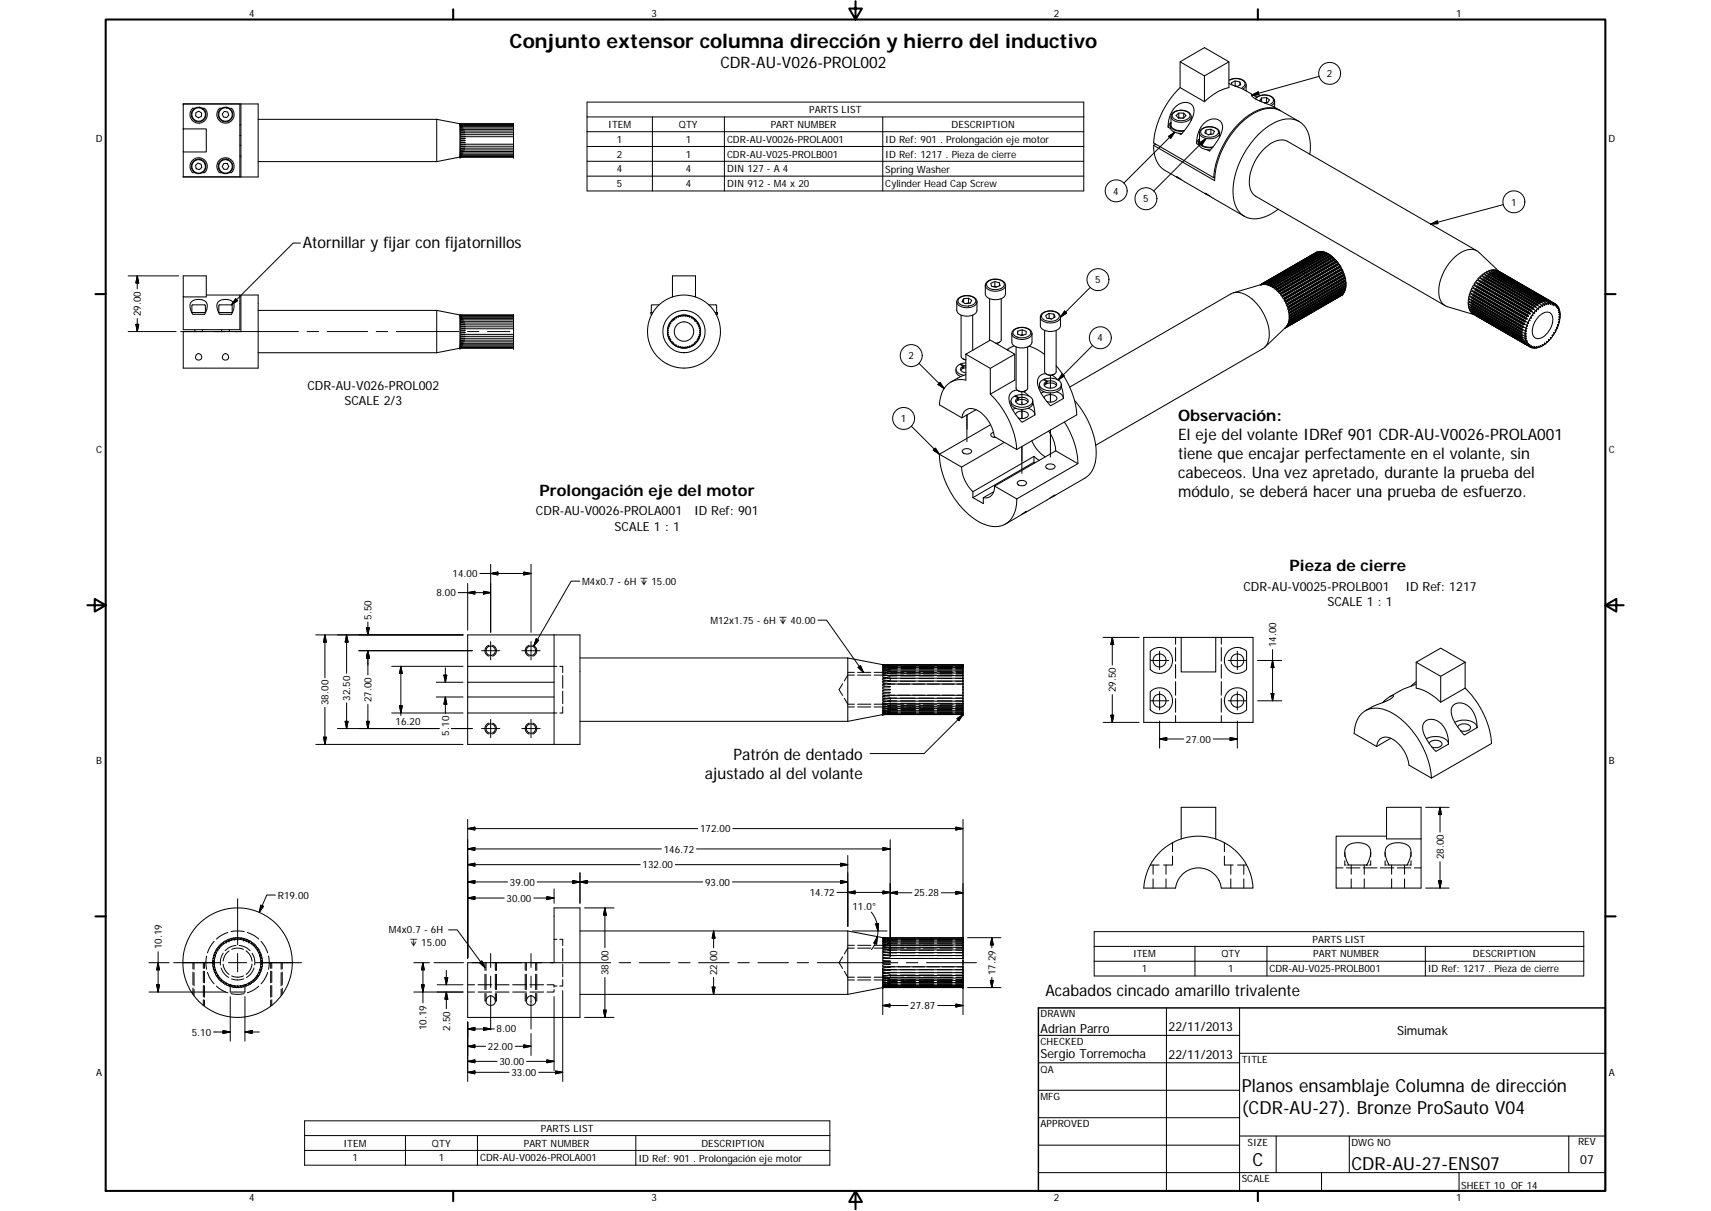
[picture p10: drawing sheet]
<svg xmlns="http://www.w3.org/2000/svg" width="594mm" height="420mm" viewBox="0 0 594 420" stroke-linecap="round" stroke-linejoin="round" font-family="sans-serif">
<defs><g id="words">
<text font-size="6.9" x="176.9" y="16.7">Conjunto extensor columna dirección y hierro del inductivo</text>
<g font-size="6.3">
<text x="431.1" y="379">Planos ensamblaje Columna de dirección</text>
<text x="431.1" y="386.6">(CDR-AU-27). Bronze ProSauto V04</text>
<text x="434.8" y="404.7">C</text>
<text x="469.2" y="406">CDR-AU-27-ENS07</text>
</g>
<g font-size="5.5">
<text x="250.1" y="23.7">CDR-AU-V026-PROL002</text>
<text x="105.1" y="85.9">Atornillar y fijar con fijatornillos</text>
<text x="409" y="146">Observación:</text>
<text x="409" y="152.6">El eje del volante IDRef 901 CDR-AU-V0026-PROLA001</text>
<text x="409" y="159.2">tiene que encajar perfectamente en el volante, sin</text>
<text x="409" y="165.8">cabeceos. Una vez apretado, durante la prueba del</text>
<text x="187.3" y="171.9">Prolongación eje del motor</text>
<text x="409" y="172.4">módulo, se deberá hacer una prueba de esfuerzo.</text>
<text x="447.7" y="198">Pieza de cierre</text>
<text x="254.6" y="263.6">Patrón de dentado</text>
<text x="244.7" y="270.2">ajustado al del volante</text>
<text x="363" y="345.4">Acabados cincado amarillo trivalente</text>
</g>
<g font-size="4.4">
<text x="106.7" y="135.3">CDR-AU-V026-PROL002</text>
<text x="119.6" y="140.6">SCALE 2/3</text>
<text x="186.1" y="178.8">CDR-AU-V0026-PROLA001</text>
<text x="241" y="178.8">ID Ref: 901</text>
<text x="213.4" y="184.1">SCALE 1 : 1</text>
<text x="431.7" y="205.1">CDR-AU-V0025-PROLB001</text>
<text x="488" y="205.1">ID Ref: 1217</text>
<text x="460.9" y="210.4">SCALE 1 : 1</text>
<text x="361.3" y="358.4">Adrian Parro</text>
<text x="405.8" y="357.8">22/11/2013</text>
<text x="485.1" y="359.2">Simumak</text>
<text x="361.3" y="367.1">Sergio Torremocha</text>
<text x="405.8" y="367.3">22/11/2013</text>
<text x="548.7" y="404">07</text>
</g>
<g font-size="3.5">
<text x="86.6" y="5.8">4</text>
<text x="226.3" y="5.8">3</text>
<text x="365.9" y="5.8">2</text>
<text x="505.6" y="5.8">1</text>
<text x="460.7" y="26.8">2</text>
<text x="280.9" y="39.3">PARTS LIST</text>
<text x="211.2" y="44.4">ITEM</text>
<text x="235.7" y="44.4">QTY</text>
<text x="267.6" y="44.4">PART NUMBER</text>
<text x="330.4" y="44.4">DESCRIPTION</text>
<text x="33.2" y="49.4">D</text>
<text x="214.2" y="49.6">1</text>
<text x="238.1" y="49.6">1</text>
<text x="252.4" y="49.6">CDR-AU-V0026-PROLA001</text>
<text x="307.4" y="49.7">ID Ref: 901 . Prolongación eje motor</text>
<text x="558.5" y="49.4">D</text>
<text x="214.2" y="54.7">2</text>
<text x="214.2" y="59.8">4</text>
<text x="238.1" y="54.7">1</text>
<text x="238.1" y="59.8">4</text>
<text x="252.4" y="54.7">CDR-AU-V025-PROLB001</text>
<text x="252.4" y="59.8">DIN 127 - A 4</text>
<text x="307.4" y="54.7">ID Ref: 1217 . Pieza de cierre</text>
<text x="307.4" y="59.9">Spring Washer</text>
<text x="214.2" y="65">5</text>
<text x="238.1" y="65">4</text>
<text x="252.4" y="65">DIN 912 - M4 x 20</text>
<text x="307.4" y="65">Cylinder Head Cap Screw</text>
<text x="386.6" y="67.5">4</text>
<text x="396.9" y="70.2">5</text>
<text x="524.7" y="71.3">1</text>
<text x="380.3" y="98.3">5</text>
<text x="49" y="109.7" transform="rotate(-90 49 109.7)">29.00</text>
<text x="381.1" y="118.5">4</text>
<text x="315.4" y="124.7">2</text>
<text x="312.8" y="146.5">1</text>
<text x="33.4" y="157.3">C</text>
<text x="558.6" y="157.3">C</text>
<text x="157.1" y="200.3">14.00</text>
<text x="202.1" y="202.9">M4x0.7 - 6H ↧ 15.00</text>
<text x="151.5" y="206.9">8.00</text>
<text x="129" y="215" transform="rotate(-90 129 215)">5.50</text>
<text x="246.7" y="216.4">M12x1.75 - 6H ↧ 40.00</text>
<text x="443.1" y="224.6" transform="rotate(-90 443.1 224.6)">14.00</text>
<text x="114.1" y="244.6" transform="rotate(-90 114.1 244.6)">38.00</text>
<text x="121.6" y="243.1" transform="rotate(-90 121.6 243.1)">32.50</text>
<text x="129" y="243.6" transform="rotate(-90 129 243.6)">27.00</text>
<text x="387.4" y="240.2" transform="rotate(-90 387.4 240.2)">29.50</text>
<text x="137.4" y="251.7">16.20</text>
<text x="155.9" y="255.2" transform="rotate(-90 155.9 255.2)">5.10</text>
<text x="411.8" y="257.7">27.00</text>
<text x="33.4" y="265.2">B</text>
<text x="558.6" y="265.2">B</text>
<text x="243.1" y="288.7">172.00</text>
<text x="230.5" y="295.8">146.72</text>
<text x="501.3" y="298.2" transform="rotate(-90 501.3 298.2)">28.00</text>
<text x="223.1" y="301.3">132.00</text>
<text x="96.4" y="311.8">R19.00</text>
<text x="177" y="307.3">39.00</text>
<text x="244.8" y="307.3">93.00</text>
<text x="281.1" y="310.9">14.72</text>
<text x="317.4" y="311">25.28</text>
<text x="175.9" y="312.8">30.00</text>
<text x="296" y="315.6">11.0°</text>
<text x="135" y="323.9">M4x0.7 - 6H</text>
<text x="56.2" y="329.4" transform="rotate(-90 56.2 329.4)">10.19</text>
<text x="455.8" y="327.1">PARTS LIST</text>
<text x="211.3" y="333.4" transform="rotate(-90 211.3 333.4)">00</text>
<text x="249" y="333.4" transform="rotate(-90 249 333.4)">00</text>
<text x="393.4" y="332.2">ITEM</text>
<text x="424.1" y="332.2">QTY</text>
<text x="456" y="332.2">PART NUMBER</text>
<text x="511.4" y="332.2">DESCRIPTION</text>
<text x="211.3" y="338.3" transform="rotate(-90 211.3 338.3)">38.</text>
<text x="249" y="338.3" transform="rotate(-90 249 338.3)">22.</text>
<text x="345.6" y="338.3" transform="rotate(-90 345.6 338.3)">17.29</text>
<text x="396.4" y="337.3">1</text>
<text x="426.4" y="337.3">1</text>
<text x="440.8" y="337.4">CDR-AU-V025-PROLB001</text>
<text x="495.8" y="337.4">ID Ref: 1217 . Pieza de cierre</text>
<text x="316.1" y="350.1">27.87</text>
<text x="361.3" y="353">DRAWN</text>
<text x="66.6" y="359.3">5.10</text>
<text x="148.1" y="357.4" transform="rotate(-90 148.1 357.4)">10.19</text>
<text x="156.3" y="357.5" transform="rotate(-90 156.3 357.5)">2.50</text>
<text x="172.4" y="358.2">8.00</text>
<text x="169.4" y="364.3">22.00</text>
<text x="361.3" y="362.5">CHECKED</text>
<text x="173.4" y="369.5">30.00</text>
<text x="431.1" y="368.7">TITLE</text>
<text x="33.4" y="373.2">A</text>
<text x="177.6" y="373.3">33.00</text>
<text x="361.3" y="372.1">QA</text>
<text x="558.6" y="373.2">A</text>
<text x="361.3" y="381.6">MFG</text>
<text x="187.8" y="392.7">PARTS LIST</text>
<text x="361.3" y="391.2">APPROVED</text>
<text x="119.3" y="397.8">ITEM</text>
<text x="150" y="397.8">QTY</text>
<text x="181.9" y="397.8">PART NUMBER</text>
<text x="243.5" y="397.8">DESCRIPTION</text>
<text x="433.2" y="397.5">SIZE</text>
<text x="469.2" y="397.5">DWG NO</text>
<text x="547.9" y="397.4">REV</text>
<text x="122.3" y="402.9">1</text>
<text x="152.3" y="402.9">1</text>
<text x="166.7" y="403">CDR-AU-V0026-PROLA001</text>
<text x="221.7" y="403.1">ID Ref: 901 . Prolongación eje motor</text>
<text x="431.1" y="410.2">SCALE</text>
<text x="507.3" y="412.4">SHEET 10 OF 14</text>
<text x="86.6" y="416.7">4</text>
<text x="226.3" y="416.7">3</text>
<text x="365.9" y="416.7">2</text>
<text x="505.6" y="416.7">1</text>
</g>
<text font-size="3.3" x="142.2" y="328.3">↧ 15.00</text>
</g></defs>
<g fill="none" stroke="#000" stroke-width=".36">
<path d="M67.6 37.6h-.7a3 3 0 0 0-.1 4.2 3 3 0 0 0 4.3 0 3 3 0 0 0-.1-4.2h-.7M68 39.1l1-.5 1 .6-.1 1.2-1 .5-1-.7zM69.2 37.2v.2M69.2 37.2h.2M69.2 37.2a2.54 2.54 0 0 0-2.4 3.7 2.54 2.54 0 0 0 4.3 .3 2.54 2.54 0 0 0-1.7-4M69.4 37.2v.2M77 37.6h-.8a3 3 0 0 0 0 4.2 3 3 0 0 0 4.2 0 3 3 0 0 0 0-4.2h-.8M77.9 38.7l1.1 .1 .5 1.1-.8 .9-1.1-.2-.4-1zM78.5 37.2v.2M78.5 37.2h.3M78.5 37.2a2.54 2.54 0 0 0-2.3 3.7 2.54 2.54 0 0 0 4.3 .3 2.54 2.54 0 0 0-1.7-4M78.8 37.2v.2"/>
<path d="M83.3 36.1v25.3M83.6 36.1v25.3M409.3 39.2v1.7M409.7 21.4l8.5-4.9 8.5 4.9-8.5 4.9zM409.7 30.4a30.3 30.3 0 0 0-9.1 19.2l20.8 12.1 .4-.3M409.7 21.4v9l8.5 4.9a17.8 17.8 0 0 1 8.5-4.9v-9M411 39.2v1.7l-.6 .1M418.2 26.3v9M426.7 27.8a4.4 4.4 0 0 1 5.9 1.2l.1 2.5M426.7 29l4.5 1.8 4.6 2.6M427.8 29.4l-.3-.7 1.4-.6 1.6 .3 .3 1-1.3 .7-.4-.1M428.9 29.7l.7 .3"/>
<path d="M428.9 29.7l-.2 .1M428.9 28.1v1.6M430.5 28.4v1.2M435.8 34.3a4.4 4.4 0 0 1 6.7 .4l.1 2.5M435.9 34.3l5.4 2.3 3 1.6M436.4 33.7l-.8-.5a.53 .53 0 0 0-.5-.3 .53 .53 0 0 0-.5 .3l1.3 1.1M437.7 35.2l-.3-.3 .6-.9 1.8-.1 1 .8-.7 .9-1.1 .1 .8-.2M438 34v1.3M439.8 33.9l.1 1.7M444.5 38.4a9.5 9.5 0 0 0-10.3 1.2 30.1 30.1 0 0 0-12.8 22.1M63.6 44.7v-8.6h26v25.3h-26M63.6 52.7v8.7"/>
<path d="M63.6 44.7h8v8h-8zM67.6 59.9h-.7a3 3 0 0 1-.1-4.3 3 3 0 0 1 4.3 0 3 3 0 0 1-.1 4.3h-.7M67.9 57.4l.8-.8 1.1 .4 .3 1.1-.9 .8-1.1-.4zM69.2 55.2h.2M69.2 55.2v.2M69.2 55.2a2.55 2.55 0 0 0-2.7 3.4 2.55 2.55 0 0 0 4.3 .8 2.55 2.55 0 0 0-1.4-4.2M69.4 55.2v.3M77 59.9h-.8a3 3 0 0 1 0-4.3 3 3 0 0 1 4.2 0 3 3 0 0 1 0 4.3h-.8M77.7 56.7h1.2l.6 1-.6 1h-1.2l-.6-1zM78.5 55.2a2.55 2.55 0 0 0-2.6 3.5 2.55 2.55 0 0 0 4.3 .7 2.55 2.55 0 0 0-1.4-4.2M78.5 55.2h.3M78.5 55.2v.2"/>
<path d="M78.8 55.2v.3M83.3 43.3h.3M83.3 47h.3M83.3 54.1h.3M83.3 50.4h.3M89.6 41.4h62M89.6 56.1h62M151.6 41.4v14.7M151.6 41.4l8.1 1.5M159.7 42.9l.1 .1M159.7 43l.3 .1M159.7 43.2l.5 .1"/>
<path d="M159.7 54.2h18.6M159.7 42.9h18.6v.3M159.7 43.1h18.6M159.7 54.4h18.6l-18.6 .1M159.7 44v.2l1.1 .2M159.7 43v.2M159.7 54.5l-8.1 1.6M159.8 43.9l-.1 .1M159.8 43.9h18.5M159.8 54.5h-.1M160 54.4h-.3M160.2 54.2l-.5 .1"/>
<path d="M160.4 53.9l-.7 .1v.5M160.6 53.5l-.9 .4h18.6M160.8 53.1l-1 .1-.1 .3h18.6M161 52.6l-1.3 .2v.3h18.6M161.3 52l-1.5 .2-.1 .3 18.6 .1M161.4 50l.1 .1M161.4 51.4l-1.7 .2v.4h18.6M161.5 46.7h.1M161.5 47.4h.1M161.5 47.4h-.1M161.5 49.4h.1M161.5 50.7v.1"/>
<path d="M161.5 49.4l-1.7 .2-.1 .4h18.6M161.5 50.8l-1.7 .1-.1 .4 18.6 .1M161.5 50.1h.1M161.5 50.1l-1.7 .2-.1 .4h18.6M178.3 47.4l-18.6 .1v.4l1.8 .1-1.8 .2 .1 .4 1.7 .1-1.7 .2-.1 .4 1.8 .1M178.3 49.4h.1M178.3 49.4v.1M178.3 49.3h.1M178.3 49.6h.1M178.3 50h.1M178.3 50.1v.1M178.3 50.3v.1"/>
<path d="M178.3 50.7h.1M178.3 50.8h.1M178.3 44.4v7M178.3 51.4v1.7M178.3 51.6v.1M178.3 52h.1M178.3 52.7v.1M178.3 53.1v.8M178.3 53.6v.1M178.3 53.9v.6h-18.6M178.3 54.2h.1M178.3 54.2v.1"/>
<path d="M178.3 43v.1M178.3 43.2v.1M178.3 43.3v.3M178.3 43.8h.1M178.3 43.6v.8M178.3 44.7h.1M178.3 45.5h.1M178.3 45.8v.1M178.3 46v.1M178.3 46.1h.1M178.3 46.4v.1M178.3 46.6v.1"/>
<path d="M178.3 46.7v.1M178.3 47.1v.1M178.3 47.3v.1M178.3 47.4v.1M178.3 47.8v.1M178.3 48h.1M178.3 48.1h.1M178.3 48.1v.1M178.3 43.3h-18.6l.7 .3M178.3 43.6h-18.6v.2l.9 .1M178.3 44.4h-18.6v.3l1.3 .2M178.3 44.9h-18.6l.1 .4 1.5 .2"/>
<path d="M178.3 45.5h-18.6v.3l1.7 .3M178.3 46.1h-18.6l.1 .4 1.7 .2M178.3 46.7l-18.6 .1 .1 .4 1.7 .2M178.3 48.5v.2M178.3 48.7v.1M178.3 48.9h.1M400.5 50.4a9.4 9.4 0 0 0 4 8.7l4.5 2.6M401.3 50l-.8 .4M406.3 43.4a3 3 0 0 0 3.6 2.9h.5M406.4 44.6l-.8-.4a8.3 8.3 0 0 1 5.1-8.6 3.1 3.1 0 0 1 3.3 1 3.1 3.1 0 0 1 .3 3.5 20.8 20.8 0 0 1-4.3 6.6l-.8-.5M406.6 42.5a1.93 1.93 0 0 0 1.7 2.8l2.8 .2M406.6 42.5l-.8 .7-.2 .9"/>
<path d="M408.4 40.1l.9-.9h1.7l.8 .9-.9 .9h-1.8zM409.3 40.9l-.1 .1M409.3 40.9l.6 .1M413.6 41.8v-1.4a3.5 3.5 0 0 0-4.5-2.1l-1.1 .4a2.03 2.03 0 0 0-1.4 1.7v3a3.5 3.5 0 0 0 4.2 1.9h.5M415.5 49.8l.2-.9 .8-.7a1.94 1.94 0 0 0 1.7 2.8l2.8 .2M416.2 49.1a2.61 2.61 0 0 0 2.7 2.8l1.4 .1M416.3 50.3l-.8-.4a8 8 0 0 1 5.5-8.6 3 3 0 0 1 3.1 1.2 3 3 0 0 1 .1 3.3 19.7 19.7 0 0 1-4.3 6.6l-.8-.5M418.8 45.1v1.2M418.8 45.1l1.6-.3 1.3 .8-.5 .9-1.7 .3-1.2-.7zM420.4 46.5l-.9 .2M420.4 44.8v1.7M420.4 46.5l.2 .1"/>
<path d="M423.5 47.5v-1.4a3.7 3.7 0 0 0-5.1-1.9l-.5 .2a1.93 1.93 0 0 0-1.4 1.7v3a3.4 3.4 0 0 0 4.2 2l.5-.1M451.1 42.1l-6.4-3.6a10.4 10.4 0 0 0-11 1.9 30.2 30.2 0 0 0-12 22.3l-21.2-12.3M454.8 53.6a11.2 11.2 0 0 0-3.2-11.1 9 9 0 0 0-10 .6 29.1 29.1 0 0 0-13.4 24.9 7.7 7.7 0 0 0 6.9 7.9 13.8 13.8 0 0 0 8.7-3.3M63.6 61.4h.1M410.2 62.4l-1.7-1.1 10.4 6.1M420.2 68.1l-1.8-1.1 13.6 8M63.6 95.7h8v7.3h-8zM342.6 97.9a4.5 4.5 0 0 1 6.4 .6l.1 3.5a3.5 3.5 0 0 1-4.4 1.9 2.65 2.65 0 0 1-2.6-1.9v-3.2zM344 98.3l1.4-.6 1.6 .4 .2 1-1.4 .6-1.6-.4zM345.4 99.3l.6 .3M345.4 99.3l-.3 .2M345.4 97.7v1.6"/>
<path d="M347 98.1v1.1M438.1 98.7l-9.9 2.9M438.7 98.6h.1M439 98.5l-.9 .2M439.4 98.7h.1M439.9 98.4l-1.2 .2M440.2 98.8v.1M440.8 98.5l-1.4 .2M440.9 99.2h.1M441.8 98.7l-1.1 .3-.5-.1M442.7 98.9l-1.3 .4-.5-.1M456.9 87.7h.1"/>
<path d="M457.6 87.4l-20.1 11.5M457.8 87.3h.1M457.8 87.3l-19.7 11.4M457.8 87.3l.4 .1M458.9 87.4l-.5-.2-19.7 11.4M459.6 87.6l-.5-.3-19.7 11.4M459.9 87.5h.1M459.9 87.5l-19.7 11.3M459.9 87.5l.5 .4M461.1 88.3v-.3l-.5-.2-19.6 11.3M461.9 88.9l-.1-.4-.4-.3-19.7 11.4 .5 .2 1.6-.5M462.1 88.7h.1"/>
<path d="M462.1 88.7l-19.6 11.4 .4 .3 1.8-.6M462.2 88.7l.4 .4v.4M463.4 90.2v-.5l-.5-.4-19.7 11.4 .6 .4 1.7-.6M464 91v-.6l-.4-.4-19.7 11.5 .6 .3 1.6-.5M465.7 93.5l.1-.4-.3-.5h-.3l.1-.4-.4-.5h-.3l.1-.4-.4-.5-19.7 11.4 .5 .5 1.6-.7-1.4 1 .3 .6 1.7-.7M465.7 93.5h.1M465.7 93.5l.4 .1 .2 .6-19.7 11.3-.2-.6 1.4-1.1-1.7 .7-.3-.5 1.5-1.1M466.1 94.3v.1M466.1 94.4h.1M466.1 94.4l.3 .1 .3 .6-19.7 11.4-.2-.6 1.3-1v-.2M466.4 95.3l.4 .2 .2 .6-19.7 11.4-.1-.6 1.4-1.3M466.4 95.3h.1"/>
<path d="M466.7 96.3l.4 .2 .1 .6-19.7 11.3-.1-.6 1.4-1.2M466.9 97.3l.3 .1 .1 .6-19.7 11.4v-.6l1.3-1.1M467 99.9l.1 .6M467.1 98.2l.2 .2v.5l-19.7 11.4 .1-.6 1.1-1M467.1 99.1l.1 .6M467.2 99.7v.1M467.2 99.8l-19.6 11.3v-.5l1-.9M512.8 87l-65.8-38a6.7 6.7 0 0 0-7.3 1.9 16.1 16.1 0 0 0-5.6 14.4l.6 1.5 1.3 1.3 65.8 38M513.8 100h.1M514.3 99.1l-2.1-1-.4 .4 2 1.5M514.3 99.1l-1.9-1.4 .4-.5 19.8 11.4M514.3 99.1h.1"/>
<path d="M514.9 98.4h.1M514.9 98.4l-1.8-1.5 .4-.5 19.7 11.4M515.6 97.6l-1.8-1.5 .4-.4 19.8 11.4M516.3 96.9l-1.7-1.5 .5-.3 19.6 11.3M516.8 96.1l-1.5-1.3 .5-.2 19.6 11.3M517.2 93.9l-.3 .2 .9 .8M517.2 93.9h.1M517.3 95.4l-1.2-1.1 .4-.2 19.7 11.4M517.3 93.9l19.6 11.3M518.3 94.5l-.7-.8h.4l19.7 11.4M518.9 94.2l-.6-.6h.4l19.7 11.4M519.4 94l-.4-.4 20 11.5"/>
<path d="M519.8 94l-.2-.3 20.3 11.7M520.2 94v.1M520.5 94.2l-7-6.6a5.6 5.6 0 0 0-7.1 .6 16.5 16.5 0 0 0-6.6 14.9 4.4 4.4 0 0 0 2.8 3.3l9.3 2.8M63.6 115h20v-12.6h6v25.3h-26zM66.5 104.7a3.7 3.7 0 0 1 5.4 .7v1.4l-.9 2.3h-4.1l-.3-.5a3.2 3.2 0 0 1-.1-3.9zM66.6 108.4h4.7M66.6 108.4v-2.4a4.5 4.5 0 0 1 3.2-.2l1.5 .1v2.5M67.6 114.4v.6M70.3 114.4v.6M71.6 102.4h11.7v12h-19.7v-11.4M75.8 104.7a3.7 3.7 0 0 1 5.4 .7l-.1 1.8-.7 1.9h-4.2l-.6-1.4a2.66 2.66 0 0 1 .2-3zM75.9 108.4h4.8"/>
<path d="M76 108.4v-2.4l.2-.2h4.3l.1 2.6M77 114.4v.6M79.6 114.4v.6M89.6 107.7h62M151.6 107.7v14.7M151.6 107.7l8.1 1.6M159.7 109.3h18.6M159.7 109.7l.8 .4M159.7 109.3h.2M159.7 109.5h18.6M159.7 109.3v.3l.6 .1M159.7 109.7h.1"/>
<path d="M160.7 119.6l-.9 .2-.1 .2h18.6M160.9 119.1l-1.2 .2v.3h18.6M161.1 118.6l-1.4 .2v.3h18.6M161.3 116l.2 .1-1.8 .2v.3l18.6 .1M161.4 118l-1.6 .2-.1 .4h18.6M161.5 113.3v.1M161.5 114.7h.1M161.5 114.7l-1.7 .1-.1 .4 1.8 .2M161.5 115.4h.1M161.5 115.4l-1.8 .1v.4l18.6 .1M161.5 116.7l-1.7 .2-.1 .4 18.6 .1M161.5 117.4l-1.7 .2-.1 .4h18.6"/>
<path d="M178.3 109.3h.1M178.3 111v1.6M178.3 109.4v.1M178.3 109.5h.1M178.3 109.6l-18.6 .1M178.3 110.3h.1M178.3 111.2v.1M178.3 112.1h.1M178.3 112.4v.1M178.3 112.6v.1M178.3 112.7v1.3M178.3 113.1v.1"/>
<path d="M178.3 113.3h.1M178.3 113.4h.1M178.3 113.8v.2M178.3 114v.1M178.3 114.1v1.9M178.3 114.5v.4M178.3 115.2v.2M178.3 115.5v.1M178.3 116v.1M178.3 116.1v1.2M178.3 116.2v.1M178.3 116.6v.1"/>
<path d="M178.3 116.7v.1M178.3 116.9v.1M178.3 117.3v.1M178.3 117.4v2.9M178.3 117.6v.1M178.3 118h.1M178.3 118.8v.1M178.3 119.3v.1M178.3 109.3l-18.6 .1 .4 .1M178.3 110.1h-18.6v.2l1 .2M178.3 110.5h-18.6l.1 .2 1.1 .3M178.3 111h-18.6v.3l1.4 .2"/>
<path d="M178.3 111.5h-18.6l.1 .3 1.6 .3M178.3 112.1h-18.6v.4l1.8 .2M178.3 112.7l-18.6 .1v.3l1.8 .2M178.3 113.4h-18.6l.1 .5 1.7 .1-.2 .1M178.3 114.1h-18.6l.1 .4 1.7 .2M178.3 109.3v.8M178.3 110.1v.9M226.7 108.4h-.7v.7h.3M228.8 105.8l-2.6 .1-.1 2.5M232.1 114.7h.1M232.1 115.4h.1M232.1 114.7l-.4 .1v.5l.4 .1"/>
<path d="M232.1 115.4l-.4 .1 .1 .4 .3 .2M232.1 114.1h-.3l-.1 .4 .4 .2M232.1 116.1h.1M232.1 114v.1M232.1 116.1l-.2 .2 .1 .4h.3l-.2 .2 .1 .4h.4l-.3 .3 .2 .4 .4-.1M232.3 113.3v.1M232.3 113.4h-.3l-.1 .4 .2 .2M232.5 112.6l.1 .1M232.6 112.7l-.4 .1-.1 .3 .2 .2M232.9 118l-.2 .2 .2 .4h.4l-.2 .3 .4 .2 .3-.1M232.9 112.1h.1M232.9 117.9v.1"/>
<path d="M232.9 112.1h-.4l-.2 .4 .2 .1M233.5 103v-7.3h8v7.3M233.8 111.1h.1M233.8 119h.1M233.8 111.1l-.4-.1-.3 .2 .2 .4-.4-.1-.2 .3 .2 .3M233.8 119l-.1 .3 .3 .3 .2-.2v.4l.4 .2 .3-.2M234.9 119.8h.1M234.9 119.8l-.1 .3 .4 .2 .2-.2M235.4 110h.1M235.4 110l-.2-.3-.4 .2 .1 .4-.3-.2-.4 .2v.4l-.2-.2-.3 .2 .1 .4M236.8 109.7h.1M236.8 109.7l-.2-.4-.4 .1-.1 .4-.2-.3-.4 .1v.4"/>
<path d="M237.3 109.3h-.4l-.1 .4M237.3 109.3h.1M237.4 109.3l.1 .3M237.5 109.6h.1M237.5 109.6l.1-.3h.4l.2 .4M238.2 109.7h.1M238.2 109.7l.1-.4 .5 .1v.4l.3-.3 .4 .1v.4M239.5 110h.1M239.5 110l.2-.3 .4 .2v.4l.3-.2 .3 .2v.3l.3-.1 .3 .2-.1 .4 .3-.1 .3 .3-.1 .3 .3-.1 .2 .3-.1 .3M240.1 119.8v.3M240.1 119.8h.1M241.2 119l.1 .3-.3 .3-.3-.2v.4l-.3 .2-.3-.2"/>
<path d="M241.2 119h.1M241.7 118.5l.1 .3-.3 .3-.3-.1M241.7 118.5h.1M241.7 118.5l.3 .1M242 118.6h.1M242.1 118l.2 .2-.3 .4M242.1 117.9v.1M242.1 112.1h.3l.2 .3-.2 .3h.4l.1 .4-.3 .2M242.1 112.1h.1M242.6 113.4h.4l.1 .4-.3 .2 .4 .1v.4l-.3 .2M242.6 113.3v.1M242.9 115.4l.3 .2v.4l-.4 .1 .3 .2-.1 .3-.4 .1 .3 .3-.1 .3h-.4l.2 .3-.2 .4-.3-.1"/>
<path d="M242.9 114.7l.3 .1 .1 .4-.4 .2M242.9 114.7h.1M242.9 115.4h.1M246.1 105.8l2.6 .1 .1 2.5M248.3 108.4h.7M248.6 109.1h.4M249 108.4v.7M249 108.4h.1M249 108.4v.4M332.7 103.6a4.5 4.5 0 0 1 6.4 .6l.1 3.5a3.5 3.5 0 0 1-4.4 1.9 2.65 2.65 0 0 1-2.6-1.9v-3.2zM333.7 109.3v14.4a1.64 1.64 0 0 0 1.7 1.1M334.6 103.7l1.7-.2 1.1 .7-.5 1-1.8 .2-1.1-.8z"/>
<path d="M334.6 103.7v1.3M336.3 103.5l.1 1.7M336.3 105.1l-1.2 .2M337.7 109.3v12.2M343.6 103.6v14.5M347 118.7l-1.1 .5M347.6 103.6v14.3a1.71 1.71 0 0 1-1.9 1.2M351.8 114.6a4.4 4.4 0 0 1 6.4 .7l.1 3.4a3.7 3.7 0 0 1-4.8 1.8 2.39 2.39 0 0 1-2.2-1.8v-3.2zM352.1 120l-2.5 1.3M353.3 114.9v1M353.3 114.9l1.6-.5 1.4 .6v1l-1.6 .4-1.4-.5zM354.9 116.1l-.5 .2"/>
<path d="M354.9 114.4v1.7l.4 .2M361.7 108.9a4.4 4.4 0 0 1 6.4 .7l.1 3.4a3.7 3.7 0 0 1-4.8 1.8 2.39 2.39 0 0 1-2.2-1.8v-3.2zM362.7 114.6v14.4a2.32 2.32 0 0 0 4 0v-14.4M363 109.5l1.3-.8 1.6 .3 .5 1-1.2 .7-1.7-.3zM364.3 110.4l.9 .2M364.3 110.4l-.2 .1M364.3 108.7v1.7M365.9 109v1.2M446.9 113.1l-7.8 7.4M447.3 102.9h.1M447.4 111.9h.1M448.3 110.7l-.9 1.2"/>
<path d="M448.6 105.6h.1M465.8 102.4l-.2 .2M466.3 101.9l-.2 .4-20 11.6M466.5 101.8h.1M466.5 101.8l-19.7 11.4 .7-.8M466.6 101.3l-.1 .5M466.8 101.2l-19.7 11.3 .8-.9M466.8 101.2h.1M466.9 100.6l-.1 .6M467.1 100.5l-19.7 11.4M467.1 100.5h.1M510.6 108.1v.1"/>
<path d="M510.6 108.2l19.7 11.3M511 107.4l-.9-.2 .2 .3 19.7 11.5M511 106.8l-1.1-.3 .1 .4 19.7 11.4M511 108l-.6-.2 .2 .3M511.2 106.1l-1.4-.4 .1 .5 19.7 11.3M511.2 108.5l-.4-.1 20.5 12M511.4 108.9l.1 .1M511.5 105.4l-1.7-.6 .1 .6 19.6 11.3M511.9 104.6l-2-.7v.5l19.6 11.4M512.2 103.7l-2.2-.8-.1 .5 .2 .2 19.5 11.3M512.5 102.7l-2.1-.8-.3 .5 19.7 11.5M512.8 101.7v.1"/>
<path d="M512.8 101.8h.1M512.8 101.8l-2.1-.9-.3 .6 19.8 11.4M513.3 100.9l-2.2-1-.3 .6 19.8 11.5M513.3 100.9h.1M513.8 100l-2.3-1-.2 .5 2 1.4M529.5 116.6h.3l-.3 .4 .1 .5M529.6 117.5l.3-.1-.3 .5 .2 .4M529.7 114.9h.2M529.8 118.3l.3-.2-.3 .5 .2 .3 .4-.2M529.8 115.8l-.3 .3v.5M529.8 115.8h.1M529.9 113.9l.2 .1"/>
<path d="M529.9 114.9l-.4 .4v.5h.3M529.9 114.9h.1M530.1 114l-.4 .3v.6M530.1 114h.1M530.2 112.9l.2 .2-.4 .2-.1 .6M530.3 119.5l.4-.2-.2 .5 .3 .2 .3-.3M530.4 118.7l-.2 .5 .1 .3M530.4 118.7h.1M530.6 112l.1 .1M530.7 112.1l-.3 .2-.2 .6M530.7 112.1h.1M531.1 119.7h.1"/>
<path d="M531.1 111.2l-.4 .2-.1 .6M531.2 119.7l-.2 .5 .3 .2M531.2 111.2h-.1M531.6 110.3h.1M531.6 110.3l-.3 .1-.3 .4 .2 .4M532.2 109.5h-.4l-.3 .5 .1 .3M532.2 109.5h.1M532.6 108.6l-.5 .4 .1 .5M532.6 108.6l.2 .1M532.8 108.6v.1M533.2 107.8l.3 .1M533.2 107.8l-.4 .4v.4"/>
<path d="M533.5 107.9h.1M533.9 107.1l-.4 .4v.4M533.9 107.1h.1M534.4 109.6a2.78 2.78 0 0 1 4.3-.5 6.7 6.7 0 0 1-4.6 8.4 2.35 2.35 0 0 1-2-3.2 8.2 8.2 0 0 1 2.3-4.7zM534.9 119.9l-.2 .4-.4 .2M534.9 106.7l-.3-.3-.4 .4v.5l-.2-.2M534.9 119.9v.3M534.9 119.9h.1M534.9 106.7h.1M535.5 119.7l.2 .1M535.6 119.5l-.2 .6-.5 .1M535.6 119.5h.1"/>
<path d="M535.6 106.3l-.2-.4-.4 .3-.1 .5M535.6 119.5l.2 .3M535.6 106.2v.1M536.2 105.5l-.5 .3-.1 .4M536.2 105.5v.1M536.3 119.2l.2 .1M536.3 119.2l-.5 .6M536.9 105.2l-.4 .2-.2 .5-.1-.3M536.9 105.2l.1 .4M537 118.6l.2 .1M537 118.5l-.5 .8M537 105.6h.1"/>
<path d="M537 118.5l.2 .2M537 118.5h.1M537.7 105l-.4 .1-.3 .5M537.7 105v.5l.3-.5h.4l-.1 .5M537.7 117.8l.2 .2M537.7 117.8v.5l-.5 .4M537.7 117.9l.2 .1M538.3 117.1l.1 .4-.5 .5M538.3 105.5h.1M538.4 117.1h-.1M539 116.3l.1 .4-.4 .5-.3-.1M539 105.5h.1"/>
<path d="M539 116.3h.1M539 105.1v.4M539 105.1l-.3-.1-.3 .5M539.9 105.4l-.3 .4v-.5l-.3-.2-.3 .4M539.9 105.4l.3 .3M540 114.6l.2 .2-.3 .6-.4 .1 .1 .3-.3 .5h-.3M540 114.6h.1M540 106.1h.1M540.2 105.6l.2 .2M540.2 105.7l-.2 .4M540.4 105.8l-.4 .3M540.4 105.8l.3 .2-.2 .5"/>
<path d="M540.5 113.7l.2 .2-.3 .5-.4 .2M540.5 113.6v.1M540.5 106.5h.1M540.6 106.1l.2 .2M540.8 112.7v.1M540.8 107v.1M540.8 112.8l.2 .1-.1 .5-.4 .2M540.9 106.3l-.4 .2M540.9 106.3l.1 .3-.2 .4M541 106.7l.2 .1M541.1 111.8l.2 .1M541.1 111.8h.1"/>
<path d="M541.1 107.7h.1M541.1 111.7l.2 .2M541.2 106.8l.2 .4-.3 .5M541.2 106.8l-.4 .3M541.2 110.9h.3M541.2 110.8v.1M541.2 107.4l.3 .1M541.3 110.8l.2 .1M541.3 111.9l-.1 .6-.4 .2M541.3 110.7l-.1 .1M541.4 110h.2M541.4 110h.1"/>
<path d="M541.4 109.2h.1M541.4 109.9v.1M541.4 108.1l.2 .2M541.4 109.9l.2 .1M541.5 109l.2 .1M541.5 107.5l-.3 .9 .4-.1 .1 .5-.3 .4M541.5 107.5l-.4 .2M541.5 110.9v.1M541.5 111v.5l-.4 .3M541.6 110v.6l-.3 .1M541.6 109.1l.1 .5-.3 .3M541.6 109.1l-.2 .1"/>
<path d="M89.6 122.4h62M159.7 120.6h18.6M159.7 120.8l-8.1 1.6M159.9 120.7l-.2 .1 18.6-.1M160.1 120.6l-.4 .1M160.3 120.3l-.6 .2v.3M160.5 120l-.8 .3h18.6M178.3 120.1v.1M178.3 120.3v.5h-18.6M178.3 120.6h.1M178.3 120.7v.1M235.5 120.1h-.1"/>
<path d="M235.5 120.1h.1M235.5 120.1v.1M235.5 120.2v.3l.4 .1 .2-.3 .1 .3 .4 .1 .2-.3M236.8 120.4h.1M236.8 120.4l.1 .4h.4l.2-.3M237.5 120.5h.1M238.2 120.4l-.2 .4h-.4l-.1-.3M238.2 120.4h.1M238.8 120.3h.1M238.8 120.3v.3l-.4 .1-.2-.3M239.5 120.1l-.1 .4-.4 .1-.1-.3M239.5 120.1h.1"/>
<path d="M239.5 120.1l.2 .2M239.7 120.3h.1M240.1 120.2l-.3 .1M240.1 120.1v.1M331.9 128.1a2.15 2.15 0 0 0 1.7 2.5M333.6 126.3l1.1 .7M333.6 126.3l-.1 .2M333.6 128.5l.8-1.4-1.1-.7a1.75 1.75 0 0 0-1.4 1.8 1.75 1.75 0 0 0 1.6 1.7l1.2 .3M334.1 127.8h.2M334.3 124.5l1.1 .4M334.4 127.1a1.09 1.09 0 0 0-.9 1.2 1.09 1.09 0 0 0 1.2 .9l.7 .1M334.7 127l-.4 .8"/>
<path d="M335.4 122.9v9a7.4 7.4 0 0 0-9.1 7l-.1 1.6 7.8 4.5M335.4 122.9l8.4-4.9 8.5 4.9-8.5 4.9zM335.4 130l-2.3 .9-3 1.7M335.4 127.6l-1.1 .2M335.4 126.8l-.7 .2M335.4 125.9l-1.8 .4M343.8 136.8a30.2 30.2 0 0 1 9.2 19.2M349.7 121.4h.4v.2M351 139.1a2.75 2.75 0 0 0 3.1 2.9 3.6 3.6 0 0 0 4.5-2.2M352.3 122.9v9l-8.5 4.9v-9M352.7 137.3l1.1 .7M352.7 137.3l-.2 .2"/>
<path d="M352.7 137.3a4.8 4.8 0 0 1 5.9 1.5 2.64 2.64 0 0 1-3 2.5 3.8 3.8 0 0 1-4.6-2.2l.3-.8 1.1-.9 1.1 .7-.8 1.4M352.8 120.4v14.3a2.34 2.34 0 0 0 4 0v-14.3M353.2 135.4a2.99 2.99 0 0 0-2.6 4.4 18.6 18.6 0 0 0 4.3 6.7l4.4-2.5-.2-2.6-.5-1.6M353.2 138.8l.2 .1M353.4 135.5a2.36 2.36 0 0 0 2.8 0M353.4 138.9a2.97 2.97 0 0 1 3.5 .6M353.8 138l-.4 .9M353.8 138a2.26 2.26 0 0 1 3.2 1.3 2.62 2.62 0 0 1-4.4-.1l.2-.6 .7-.5M355.3 135.9l1.9 1.5M357.3 120.1a16.3 16.3 0 0 1 5.4 2.9M358.6 139.1v.7M360.9 133.4a2.75 2.75 0 0 0 3.1 2.9 3.6 3.6 0 0 0 4.5-2.2"/>
<path d="M362.5 138a2.74 2.74 0 0 1 4.5 .1 2.48 2.48 0 0 1-3.5 1.2M362.5 135.9l-1 .5M362.6 131.6l-.1 .2M362.6 131.6a4.7 4.7 0 0 1 5.9 1.5 2.63 2.63 0 0 1-3 2.5 3.8 3.8 0 0 1-4.6-2.2l.3-.8 1.1-.9 1.1 .7-.8 1.4M362.6 131.6l1.1 .7M363.1 129.6a3.1 3.1 0 0 0-2.5 4.9 20.4 20.4 0 0 0 4.2 6.3l4.4-2.5-.2-2.7-.5-1.5M363.1 133.1l.2 .1M363.3 133.2a2.93 2.93 0 0 1 3.5 .6M363.3 129.8a2.45 2.45 0 0 0 2.8 0M363.7 132.3a2.28 2.28 0 0 1 3.2 1.2 2.64 2.64 0 0 1-4.4 0l.2-.7 .7-.4M363.7 132.3l-.4 .9M365.2 130.2l1.9 1.5"/>
<path d="M366.7 126.9a30.2 30.2 0 0 1 7.2 17l-20.9 12.1M366.9 135.9a2.85 2.85 0 0 1 2.3 2.3M368.5 133.4v.7M371.4 134.3l56-32.4a6.7 6.7 0 0 1 7.4 1.9 16.2 16.2 0 0 1 5.6 14.4l-.6 1.5-1.3 1.3-58.1 33.5M373.1 138.9a28.5 28.5 0 0 1 7.4 20 8.7 8.7 0 0 1-3.8 7l-10.9 6.3M531.3 120.4l.3-.4v.5M531.3 120.4l.3 .1M531.6 120.5l.3 .1M531.9 120.6l.2 .1M531.9 120.6l.3-.4-.1 .5M532.6 120.6l.2 .2M532.8 120.7v-.4l-.3 .5-.4-.1"/>
<path d="M532.8 120.7v.1M533.3 120.6l.2 .1M533.5 120.3l-.3 .5h-.4M533.5 120.3h.1M533.5 120.3v.4M533.9 120.7h-.4M534 120.4l.2 .1M534.3 120.5l-.1-.4-.3 .5M534.7 120.1l.3 .1M326.2 157.6a29.2 29.2 0 0 0 14.9 24.1 7.7 7.7 0 0 0 10.3-2 11.3 11.3 0 0 0 1.6-6.6M326.2 157.6l7.7 4.5M334 145a3.4 3.4 0 0 1 2-3.1 3.4 3.4 0 0 1 3.6 .6 12.8 12.8 0 0 1 5.6 9l7.8 4.5"/>
<path d="M334.3 156.1l.7-.4a1.51 1.51 0 0 1 2.3 1.1 1.99 1.99 0 0 1-3.2-.2zM338.9 142.2l-4.9 2.8M344 147.4l-17.8 10.2M345 150a.9 .9 0 0 0-1 1.1 .9 .9 0 0 0 1.2 .7h.6M348.7 153.5l-14.8 8.6M352.6 143.7a2.74 2.74 0 0 1 4.5 .1 2.27 2.27 0 0 1-3.2 1.3l-.3-.1M352.7 141.6l-1.1 .5M357 141.6a2.85 2.85 0 0 1 2.3 2.3M358.2 153l1.3 2.2a10.5 10.5 0 0 0 3.4 3.3M359 158.3l1.8 1.4M359 158.3v2.1M359 158.3l-21.2 12.3"/>
<path d="M364.1 149.6l1.6 2.8 .5 1.8 .4 2.2M366.6 156.4l7.6 4.5M366.6 156.4l-21.3 12.3M369.6 146.4a27.5 27.5 0 0 1 4.6 14.5M333.9 162.1a12.9 12.9 0 0 0 3.9 8.5M337.8 170.6v2.1M337.8 172.7l3.6 2v-2M345 170.6l-3.6 2.1M345.3 168.7a3.4 3.4 0 0 1-3.9 4M345.3 168.7l7.7 4.4M353.4 167.1l.7-.3a1.49 1.49 0 0 1 2.3 1.1 1.99 1.99 0 0 1-3.2-.3zM354.6 178.5l1.8-1-7.3 4.3"/>
<path d="M359.3 160.6l-.3-.2-21.2 12.3M363.3 161.4l.7-.4a1.49 1.49 0 0 1 2.3 1.1 1.99 1.99 0 0 1-3.2-.2zM364.5 172.8l1.8-1-10.4 6.1M374.2 160.9l-21.2 12.2M162.4 231.2v5.5M162.4 231.2v-10.9h39v38h-39v-10.9M162.4 231.2h31M162.4 236.7h30M162.4 236.7v5.1M192.4 220.3v38M194.4 231.2h1v2.1M195.4 239.8v4.3"/>
<path d="M195.4 234.4v4.3M201.4 228.3h93M292.6 237.3l-1.3 2 1.3 2M294.4 228.3v22M294.4 228.3l12.1 2.3M296.6 234.2h-2.2l-1.2 2.1M297.8 234.2h4.6M303.5 234.2h4.6M306.5 230.7h.2M306.5 230.7v.3l1.2 .2M306.5 231.2l.2 .2 1.2 .2M306.5 230.6l.4 .1"/>
<path d="M306.5 230.7l1 .2h-.7M306.5 231.1l.2 .1M306.5 231.1h27.9M306.5 231.1v.1M306.7 233.5h.1M306.7 233.5l27.7 .1M306.7 233.5l-.2 .5 .2 .1 2.2 .3M306.8 231.6l.7 .1M306.8 232.1l.7 .1M306.9 230.7h.1M306.9 230.7l.6 .1M306.9 232.8l.6 .1"/>
<path d="M306.9 231.2l.6 .1M306.9 233.5l.6 .1M306.9 234.4h.6M306.9 235.3l.6 .1M306.9 236.3h.6M308.1 230.9l.7 .2M308.1 231.4l.7 .1M308.1 232.3l.7 .1M308.1 232.9l.7 .1M308.1 233.7h.7M308.1 234.5h3.3M308.1 235.4h3.3"/>
<path d="M308.1 236.3l3.2 .1M308.1 237.3h.6M308.2 231.3l.6 .2M308.3 231.7l.5 .1h-.7M308.3 232.2l.5 .1M308.5 232.8l.3 .1M308.6 233.5l.2 .1M308.7 231.2l-.6-.1 .7 .1M309.1 231.5h.1M308.9 231.8v.1M308.9 231.1h.1M309.1 231.3h.1"/>
<path d="M308.9 232.3v.1M309 233.6l2.5 .1M309 232.9l.1 .1M309 234.4l-.1 .1M309 232.4h2.6M309 231.9h2.6M309.1 231.5h2.5M309.1 231.3h2.5M309.1 235.4h-.1M309.1 236.3h-.1M309.1 238.3l-2.6 .1v.7l2.6 .1-2.6 .3v.6l2.6 .2-2.6 .3v.6h27.9M309.1 233h.1"/>
<path d="M309.1 236.3h.1M309.1 238.2v.1M309.1 233h2.4M309.2 234.2h4.6M312.6 236.4h5.1M312.6 235.4h5.1M312.7 234.5h5.1M312.8 233.7h5M312.8 233h5.1M312.8 232.4h5.1M312.9 231.5h5M312.9 231.9h5"/>
<path d="M312.9 231.3h5M314.9 234.2h4.6M319 236.4h5.1M319.1 235.4h5.1M319.1 234.5h5.1M319.1 233.7h5.1M319.1 233h5.1M319.1 232.4h5.1M319.2 231.5h5.1M319.2 231.9h5M319.2 231.3h5.1M320.6 234.2h4.6"/>
<path d="M325.4 236.4h5.1M325.4 235.4h5.1M325.5 234.5h5.1M325.5 233h5.1M325.5 233.7h5.1M325.5 231.5h5.1M325.5 231.9h5.1M325.5 232.4h5.1M325.5 231.3h5.1M326.4 234.2h4.5M331.8 231.9h2.6M331.8 232.4h2.6"/>
<path d="M331.8 233h2.6M331.8 234.5h2.6M331.8 235.4h2.6M331.8 233.7h2.6M331.8 231.3h2.6M331.8 231.5h2.6M332.1 234.2h2.3M334.4 231.6h-27.9v.3l1.6 .3M334.4 232.1h-27.9v.4l1.8 .3M334.4 232.8h-27.9v.4l2 .3M334.4 235.3l-27.9 .1v.5l2.6 .4M334.4 236.3l-27.9 .1v.5l2.5 .4"/>
<path d="M334.4 239.1v2.6M334.4 230.7v.6M334.4 235.4v.9M334.4 239.2h.1M334.4 239.3v.1M334.4 232.1v.4M334.4 230.6l-27.9 .1M334.4 230.6v.1M334.4 230.7l-27.7 .1M334.4 231.3v.7M334.4 232v.1M334.4 232.5v2.8"/>
<path d="M334.4 234.4h-27.9l.2 .6 2.4 .4M334.4 235.3v.1M334.4 235.9h.1M334.4 236.3l-2.6 .1M334.4 236.9v.1M334.4 237.1v.1M334.4 237.4l-27.9-.1 .2 .7 2.4 .2M334.4 236.3v2M334.4 238.1v.1M334.4 238.3v.8M399.4 226a4.5 4.5 0 0 1 6.4-.1 4.5 4.5 0 0 1 0 6.4 4.5 4.5 0 0 1-6.4 0zM408.2 221.1v2.4"/>
<path d="M408.2 224.7v4.7M408.2 230.6v4.7M408.2 236.5v4.7M410.1 221.1h-13v29.5h38v-29.5h-13M410.1 221.1h12v12h-12zM424 221.1v2.4M424 224.7v4.7M424 230.6v4.7M424 236.5v4.7M426.5 239.8a4.5 4.5 0 0 1 6.3 .2v6.3a4.5 4.5 0 0 1-6.4 0 4.5 4.5 0 0 1 .1-6.5zM426.5 225.8a4.5 4.5 0 0 1 6.3 .2v6.3a4.5 4.5 0 0 1-6.4 0 4.5 4.5 0 0 1 .1-6.5zM491.7 237.3l-4.5 1.8-4.6 2.6"/>
<path d="M491.7 229.8v8.9a17.5 17.5 0 0 1 8.5 4.9l8.5-4.9M491.7 236.5l-1.8 1.6M491.7 229.8l8.5-4.9 8.5 4.9-8.5 4.9zM500.2 234.7v8.9M508.7 238.7a30.6 30.6 0 0 1 9.2 19.3l-20.9 12M508.7 229.8v8.9M162.4 247.4h31M162.4 241.8h30M162.4 241.8v5.6M195.4 245.2v2.2h-1M201.4 250.3h93M293.2 242.3l1.2 2h2.2"/>
<path d="M297.8 244.3h4.6M303.5 244.3h4.6M306.5 247.7h.2M306.5 247.7h27.9M306.5 247.9h27.9M306.5 241.7v.5l.3 .1h27.6M306.5 247.4h27.9M306.5 247.9l-12.1 2.4M306.5 247.4h.2M306.6 247h27.8M306.7 247.9h-.2M306.7 247h-.1"/>
<path d="M306.8 243.3h27.6M306.9 247.8h.1M306.9 247.8l-.4 .1M307.5 247.7l-.6 .1M307.5 247.6l-.7 .1M307.5 246.3l-.6 .1M307.5 246.8l-.7 .2M307.5 247.2l-.7 .2M307.5 245.7l-.7 .1M307.5 247.6l-1 .3M307.5 244.9l-.6 .1M307.5 244.1l-.6 .1"/>
<path d="M307.5 243.2l-.7 .1M307.5 242.3h-.6M307.7 247.3l-1.2 .4M307.9 246.9l-1.4 .3v.2M308.1 246.4l-1.6 .3 .1 .3M308.3 245.8l-1.8 .3v.3h27.9M308.4 245l-1.7 .3-.2 .5h27.9M308.7 247.5l-.6 .1M308.7 247.3l-.6 .2M308.7 247.1l-.6 .1M308.8 247.5h-.1M308.8 247.3l-.1 .1"/>
<path d="M308.8 246.3h-.5M308.8 246.7l-.5 .1M308.8 246.1l-.7 .1M308.8 246.7l-.7 .1M308.8 247.1l-.6 .1M308.8 245.7h-.3M308.8 245.5l-.7 .1M308.8 245h-.1M308.8 244.8l-.7 .1M308.9 244.2l-2.4 .3v.5h27.9M309.1 247.4h.1M309.1 247.3h.1"/>
<path d="M308.9 246.1h.2M309.1 246.7h.1M309.1 247h.1M308.9 244l.1 .1M309 242.2l.1 .1M309 243.1l.1 .1M309 246.1h2.6M309 241.2l.1 .1M309 246.6h2.6M309.1 247h2.5M309.1 243.2h.1M309.1 243.2l-2.6 .4v.5l27.9 .1"/>
<path d="M309.1 246.1v.1M309.1 247.3h2.5M309.1 241.3l-2.6 .4M309.1 242.3l-2.6 .4v.5l.3 .1M309.1 241.3h.1M309.1 242.3h.1M309.2 244.3h4.6M311.3 242.2h-3.2M311.4 243.1l-3.3 .1M311.4 244l-3.3 .1M311.5 244.8l-2.5 .1M311.5 245.5l-2.5 .1"/>
<path d="M312.6 242.2h5.1M312.6 243.1h5.1M312.7 244h5.1M312.8 244.8h5M312.8 245.5h5.1M312.8 246.1h5.1M312.9 247h5M312.9 246.6h5M312.9 247.3h5M314.9 244.3h4.6M319 242.2h5.1M319.1 243.1h5.1"/>
<path d="M319.1 244h5.1M319.1 244.8h5.1M319.1 245.5h5.1M319.1 246.1h5.1M319.2 247h5.1M319.2 246.6h5M319.2 247.3h5.1M320.6 244.3h4.6M325.4 242.2h5.1M325.4 243.1h5.1M325.5 244h5.1M325.5 244.8h5.1"/>
<path d="M325.5 245.5h5.1M325.5 246.6h5.1M325.5 247h5.1M325.5 246.1h5.1M325.5 247.3h5.1M326.4 244.3h4.5M331.8 242.2l2.6 .1M331.8 243.1h2.6M331.8 244.8h2.6M331.8 244h2.6M331.8 245.5h2.6M331.8 246.1h2.6"/>
<path d="M331.8 246.6h2.6M331.8 247h2.6M331.8 247.3h2.6M332.1 244.3h2.3M334.4 241.7v.6M334.4 240.1v.2M334.4 242.3v1M334.4 243.3v3.3M334.4 244.1v.1M334.4 245h.1M334.4 246.6v.8M334.4 247.4v.3"/>
<path d="M334.4 247.7v.2M334.4 247.9h.1M399.4 240a4.5 4.5 0 0 1 6.4-.1 4.5 4.5 0 0 1 0 6.4 4.5 4.5 0 0 1-6.4 0zM408.2 242.4v4.7M408.2 248.3v2.3M424 242.4v4.7M424 248.3v2.3M478 259l-7.8-4.5a8.3 8.3 0 0 1 5.6-8.6 13.4 13.4 0 0 1 11.5 4.4 30.3 30.3 0 0 1 9.7 19.7M478 259a3.4 3.4 0 0 1 2-3.1 3.4 3.4 0 0 1 3.6 .6 12.6 12.6 0 0 1 5.6 9l7.8 4.5M480 243.8l3.1-2.4a.41 .41 0 0 1 .7 0 .41 .41 0 0 1-.3 .6l-1.9 1.1-4.6 1.9-2.9 1.6M482.9 256.1l-4.9 2.9M494.7 250.4a4.7 4.7 0 0 1 6.9 2.4l1 2.4 .3 3-4.4 2.5-.2-.3a14.7 14.7 0 0 1-4.3-8.2l.3-1.3z"/>
<path d="M495.2 256.3a6.2 6.2 0 0 1 7.5 1l.2 .8M496.2 257.9a2.76 2.76 0 0 1 4.5 .1 2.46 2.46 0 0 1-3.5 1.2M504.6 244.7a4.7 4.7 0 0 1 6.9 2.4l1 2.3 .3 3.1-4.4 2.5-.5-.6a13.2 13.2 0 0 1-4-8.2zM505.1 250.6a6.3 6.3 0 0 1 7.5 .9l.2 .9M506.1 252.2a2.82 2.82 0 0 1 4.5 .1 2.46 2.46 0 0 1-3.5 1.2M402.6 295.7a19 19 0 0 1 20.3-4.3 19 19 0 0 1 12.2 16.7h-11.1a8 8 0 0 0-7.9-7 8 8 0 0 0-7.9 7h-11.1a19 19 0 0 1 5.5-12.4zM407.1 297v3.1h-3.1M407.1 292.4v3.1M410.1 291.1v-11h12v11M425.1 297v3.1h3.1M425.1 292.4v3.1M466.9 298.6v1.5h.5"/>
<path d="M466.9 295.7v1.5M467.7 293.6a6.1 6.1 0 0 1 7.7 .2 6.3 6.3 0 0 1-.9 6.3h-6.2a5.9 5.9 0 0 1-.6-6.5zM475.9 298.6v1.5h-.4M475.9 295.7v1.5M480.9 298.6v1.5h.5M480.9 295.7v1.5M481.4 290.1h-17.5v18h29.5v-17M481.4 280.1h12v11h-12zM489.9 298.6v1.5h-.4M489.9 295.7v1.5M399.4 300.1h3.1M400.4 300.1v3.2"/>
<path d="M400.4 304.9v3.2M404.8 300.1v3.2M404.8 304.9v3.2M427.3 300.1v3.2M427.3 304.9v3.2M429.7 300.1h3.1M431.9 300.1v3.2M431.9 304.9v3.2M463.9 301.1h2.4M467.5 301.1h4.7M467.8 300.1h.5M469.2 300.1v3.2"/>
<path d="M469.2 304.9v3.2M473.3 301.1h4.8M473.7 300.1v3.2M473.7 304.9v3.2M474.5 300.1h.5M479.3 301.1h4.7M481.8 300.1h.5M483.2 300.1v3.2M483.2 304.9v3.2M485.2 301.1h4.7M487.7 300.1v3.2M487.7 304.9v3.2"/>
<path d="M489 300.1h-.5a6.3 6.3 0 0 0 .8-6.3 5.9 5.9 0 0 0-8 .3 6.8 6.8 0 0 0 1 6h6.2M491.1 301.1h2.3M63.5 334a19 19 0 0 1 19-19 19 19 0 0 1 19 19M63.5 334a19 19 0 0 0 19 19 19 19 0 0 0 19-19M63.5 334h10.9M67.4 334v2.3M67.4 337.5v4.6M70.6 334v2M70.6 337v3.9M71.7 331.7l-.2 1.7 .2 2.9M72 337.4l1 2.2 1.3 1.7M73.8 334.3h.1"/>
<path d="M73.8 334.1v.2M73.9 334.8h.1M73.9 334.3l.1 .1M73.9 334.8v.2M73.9 333l.2 .3M73.9 335.2l.3 .2M73.9 332.7v.1M74 332.6l-.1 .1M74 333.6l-.2 .3M74 335.8v.1M74 332.1h.1M74 335.9l.1 .2"/>
<path d="M74.1 334.7h-.2M74.1 332.2l.1 .1M74.1 331.9l-.1 .2M74.1 336.2l.1 .2M74.2 333.6h.1M74.2 332.5l-.2 .1M74.2 333.3l.1 .1M74.2 334.4h.1M74.2 336.4h.1M74.2 335.7l-.1 .1M74.3 334.4h.1M74.3 332.5h.1"/>
<path d="M74.3 335.4h.1M74.3 334.6l-.1 .1M74.3 333.4h.1M74.3 334.6h.1M74.3 333.6h.1M74.3 326.6l-1.5 2.1-.8 1.9M74.3 332.3l.2 .2M74.4 334.5h.1M74.4 334.4v.1M74.4 333.5h.1M74.4 333.4v.1M74.4 334.5v.1"/>
<path d="M74.4 331.2h.1M74.4 331.5l-.3 .3M74.4 334a8.1 8.1 0 0 0 5.5 7.7M74.4 336.5h-.2M74.4 330.9v.2M74.5 335.5h.1M74.5 337.2l.1 .3M74.5 336.7l-.1 .4M74.5 335.5l-.2 .2M74.5 331.5l.1 .1M74.5 336.4h.2M74.5 330.6v.1"/>
<path d="M74.6 330.5l-.1 .1M74.6 331.3h.1M74.6 337.5h.1M74.6 330.5h.1M74.6 331.6h.1M74.7 330.5h.1M74.7 336.6l-.1 .1M74.7 336.5h.1M74.7 331.3v.1M74.7 336.6h.1M74.7 331.5h.1M74.8 336.5v.1"/>
<path d="M74.8 331.4v.1M74.8 337.9h.1M74.8 330.1h.1M74.8 330.2l.1 .1M74.8 337.5h-.1M74.8 337.9l.1 .2M74.9 330.6h.1M74.9 329.9l-.1 .2M74.9 337.7l-.1 .1M75 338.2l.3 .2M75 337.4h.1M75 330.6h.1"/>
<path d="M75 337.4h-.1M75 330.3l.1 .1M75.1 337.4v.1M75.1 330.5v.1M75.1 337.5h.1M75.1 337.6l-.1 .1M75.1 330.5h.1M75.3 329.6l-.3 .2M75.3 329.1v.1M75.3 329.2h.1M75.4 329.2v.1M75.4 329.6l.1 .1"/>
<path d="M75.4 338.6v.4M75.4 329l-.1 .1M75.5 329.7h.1M75.5 338.3h-.1M75.5 338.3h.1M75.5 329.4l.1 .1M75.5 339.2l.2 .1M75.6 338.3h.1M75.6 329.6v.1M75.6 329.5h.1M75.6 338.4l-.1 .2M75.6 329.6h.1"/>
<path d="M75.7 328.7l-.2 .1M75.7 328.7h.1M75.8 339.3h-.1M75.8 328.7h.1M75.9 339.3h-.1M76 328.8h.1M76 328.4h.1M76 328.4l.1 .1M76.1 339.5v.4M76.1 339.1l-.1 .1M76.1 328.1l-.1 .2M76.2 328.6v.2"/>
<path d="M76.2 339.2h.1M76.2 328.8h.1M76.3 339.3l-.1 .1M76.3 340l.1 .1M76.4 327.9l-.1 .1M76.4 327.9h.1M76.5 327.9h.1M76.7 328l.1 .1M76.7 327.6h.1M76.8 327.6v.1M76.8 328.1h.1M76.8 339.9l-.1 .1"/>
<path d="M76.8 339.9h.1M76.9 339.9h.1M76.9 327.8l.1 .2M76.9 339.9v.1M76.9 328.1h.1M76.9 327.4l-.2 .2M76.9 328h.1M77.2 327.2l-.2 .1M77.2 327.2h.1M77.3 327.2h.1M77.5 327.3l.1 .1M77.5 334.5a5.1 5.1 0 0 0 2 3.6"/>
<path d="M77.6 327.4h.1M77.7 327.4h.1M77.7 327.2v.2M77.8 326.7l-.1 .4M78.1 326.5l-.2 .1M78.2 326.5v.1M78.2 326.6l.1 .1M78.4 326.7l.1 .2M78.5 326.9h.1M78.5 326.3v.1M78.5 326.4l.1 .1M78.6 326.3h-.1"/>
<path d="M78.6 326.8h.1M78.6 326.6v.2M78.7 326.2l-.1 .1M79.1 326.1h.1M79.1 326.1h-.2M79.1 323.5l-2.4 1.1-1.6 1.2M79.2 326.1v.1M79.3 326.3v.1M79.3 326.4h.1M79.4 326.4h.1M79.5 325.9v.1M79.5 326v.1"/>
<path d="M79.5 329.9a5 5 0 0 0-2 3.6M79.6 326.2l-.1 .2M79.7 325.8l-.2 .1M80.1 325.7l-.2 .1M80.2 325.7v.1M80.2 323.2l1.9-.2 2.7 .2M80.3 325.9v.2M80.3 326.1h.1M80.4 326.1h.1M80.4 329.4a5.1 5.1 0 0 1 4.1 0M80.6 325.9l-.1 .2M80.8 325.5l-.2 .3"/>
<path d="M81.1 325.4l.1 .1M81.1 325.4l-.1 .1M81.2 325.5l.1 .1M81.3 325.8h.1M81.4 325.8v.1M81.4 325.9h.1M81.5 325.9h.1M81.6 325.8h.1M81.6 325.5v.1M81.6 325.7v.1M81.6 325.4v.1M81.9 325.4h-.3"/>
<path d="M82.3 325.4h-.3M82.3 325.4h.1M82.3 325.4l.1 .1M82.4 325.6v.2M82.4 325.8h.1M82.6 325.6v.2M82.6 325.4v.1M82.7 325.4h-.1M82.8 325.3l.1 .1M82.8 325.3l-.1 .1M83.1 325.4h.2M83.3 325.4h.1"/>
<path d="M83.4 325.4v.2M83.4 325.7v.1M83.5 325.9h.1M83.6 325.9h-.1M83.7 325.8l-.1 .1M84 325.5l-.3 .1M84.2 325.5l.2 .1M84.4 325.9l.1 .2M84.4 325.6v.2M84.5 326.1h.1M84.5 338.6a4.9 4.9 0 0 1-4.1 0M84.7 326.1h-.1"/>
<path d="M84.7 325.9v.2M84.8 325.7l-.1 .1M84.9 325.7h.1M84.9 325.7l.2 .1M85.3 325.8h.1M85.4 325.8v.1M85.4 326.2l.1 .2M85.4 329.9a4.9 4.9 0 0 1 2.1 3.6M85.5 326.4h.1M85.5 325.9v.1M85.5 326l-.1 .1M85.7 326.3l-.1 .1"/>
<path d="M85.9 323.5l2.4 1.1 1.5 1.2M86.1 326.1l-.3 .1M86.3 326.2l.1 .1M86.4 326.6v.2M86.4 326.3h.1M86.4 326.9h.1M86.5 326.4l-.1 .1M86.5 326.3v.1M86.6 326.8l-.1 .1M86.6 326.7v.1M86.8 326.6l-.1 .1M86.8 326.5v.1"/>
<path d="M86.8 326.5l.3 .1M87.2 326.7l.2 .2M87.3 327.2v.2M87.3 327.4h.1M87.4 326.9l-.1 .2M87.4 327.4h.1M87.5 327.3l-.1 .1M87.5 334.5a4.9 4.9 0 0 1-2.1 3.6M87.7 327.2h-.1M87.7 327.2h.1M87.8 327.2h.1M87.8 327.2l.1 .1"/>
<path d="M88 328h.1M88 327.9v.1M88.1 339.9h.1M88.1 339.9v.3M88.1 328v.1M88.1 327.4l.1 .3M88.1 328.1h.1M88.1 327.8l-.1 .1M88.2 339.9h.1M88.2 328.1h.1M88.2 339.9l.1 .1M88.3 328l-.1 .1"/>
<path d="M88.4 327.9l.3 .1M88.7 340h-.3M88.7 339.2h.1M88.7 339.3h.1M88.7 339.3l.1 .1M88.8 339.2h-.1M88.8 328.8h.1M88.8 339.2h.1M88.8 328.6v.2M88.9 328.8h.1M88.9 339.1v.1M88.9 328.1l.1 .2"/>
<path d="M88.9 339.2h.1M88.9 339.5v.4M89 328.3h.1M89 328.8h-.1M89 328.4l-.1 .1M89.1 339.3h.1M89.2 339.3h.1M89.2 328.7h.1M89.2 328.7h-.1M89.3 328.7l.1 .1M89.4 338.4l.3 .4-.2 .2M89.4 329.6h.1"/>
<path d="M89.4 329.6v.1M89.4 338.3h.1M89.4 339.2l-.1 .1M89.5 338.3h.1M89.5 329.7h.1M89.5 329.4l-.1 .1M89.5 329l.1 .1M89.6 329.6l-.1 .1M89.6 329.1l.1 .1M89.6 329.2l-.1 .1M89.7 329.2h-.1M89.7 338.4l.1 .1"/>
<path d="M89.8 329.6h.1M89.8 338.5h.1M89.8 329.6h-.1M89.8 330.5h.1M89.9 337.6l.1 .1M89.9 337.5h-.1M89.9 330.5v.1M89.9 330.5h.1M89.9 329.6h.1M90 329.6v.2M90 330.3l-.1 .1M90 338.2l-.1 .2"/>
<path d="M90.1 337.7l.1 .1M90.1 337.4l-.2 .1M90.1 330.6h-.1M90.1 329.9l.1 .2M90.2 330.2l-.1 .1M90.2 330.1h.1M90.2 337.9h.1M90.2 337.5h.1M90.2 330.2h.1M90.2 337.9l-.1 .2M90.2 331.4v.1M90.2 331.5h.1"/>
<path d="M90.2 336.6h.1M90.2 336.5v.1M90.3 331.3l-.1 .1M90.3 336.5h-.1M90.3 336.6l.1 .1M90.3 336.4h.2M90.3 330.5h.1M90.3 337.5h.1M90.3 330.5h-.1M90.4 331.3h-.1M90.4 330.5l.1 .2M90.5 331.5l-.2 .1"/>
<path d="M90.5 336.7v.4M90.5 332.4l.2 .1M90.5 335.5l.2 .2M90.5 337.2l-.1 .3M90.5 335.5h.1M90.5 332.4h.1M90.5 335.4h.2M90.5 330.9l.1 .2M90.6 331.2h-.1M90.6 336.5h.1M90.6 334a8.1 8.1 0 0 0-8.1-8.1 8.1 8.1 0 0 0-8.1 8.1M90.6 334h10.9"/>
<path d="M90.6 334a8.1 8.1 0 0 1-5.6 7.7M90.6 334.4v.1M90.6 334.5v.1M90.6 331.2h.1M90.6 334.5h.1M90.7 334.6l.1 .1M90.7 326.6l1.5 2.1 .7 1.9M90.7 332.3l-.2 .1M90.7 333.6h.1M90.7 334.4h.1M90.7 331.5h.1M90.7 331.5h-.1"/>
<path d="M90.8 335.7l.1 .1M90.8 331.5v.3M90.8 333.3l-.2 .2M90.8 336.4h.1M90.8 332.5h.1M90.8 336.2v.2M90.9 332.2l-.1 .1M90.9 331.9v.2M90.9 332.2h.1M90.9 334.7h.1M90.9 332.5l.1 .1M90.9 332.1h.1"/>
<path d="M90.9 335.8v.1M90.9 333.6h.2M90.9 335.9v.2M91 332.6l.1 .2M91 334.7h.1M91.1 334.3l-.4 .1M91.1 333.6v.1M91.1 335.2l-.3 .2M91.1 334.8v.2M91.1 334.3h.1M91.1 333l-.2 .3M91.1 333.7v.2"/>
<path d="M91.1 334.1v.2M92.9 337.4l-1 2.2-1.2 1.7M93.3 331.7l.2 2.5-.2 2.1M94.4 334v2M94.4 337v3.9M97.6 334v2.3M97.6 337.5v4.6M162.4 334h30v-19h9v38h-39zM168.8 334v2.7M168.8 338v5.3M172 334v2.7M172 338v5.3"/>
<path d="M182.7 334v2.7M182.7 338v5.3M186 334v2.7M186 338v5.3M192.4 325.9h1M194.4 325.9h1v2.2M195.4 339.9v2.2h-1M195.4 334.5v4.4M195.4 329.1v4.3M201.4 323h93M292.6 332l-1.3 2 1.3 2M293.2 337l1.2 2h2.2"/>
<path d="M294.4 323v22M294.4 323l12.1 2.3M296.6 329h-2.2l-1.2 2M297.8 329h4.6M297.8 339h4.6M303.5 329h4.6M303.5 339h4.6M306.5 325.4h27.9M306.5 325.3v.3l1.1 .2M306.5 325.7l1.3 .4M306.5 325.4h.3M306.5 325.4l.2 .1"/>
<path d="M306.5 325.7h27.9M306.5 325.3h27.9v.3M306.5 325.3l.2 .1M306.5 325.7h.2M306.5 325.3l.9 .2M306.8 325.4h.1M306.8 326.6l.7 .1M306.8 326.1l.7 .1M306.8 325.4l.1 .1M306.8 325.7l.7 .1M306.8 327.2h.7M306.8 327.9h.7"/>
<path d="M306.9 325.5l.6 .1-.7-.1M306.9 328.7h.6M306.9 329.6h.6M306.9 330.5h.6M306.9 331.5h.6M306.9 325.4l.6 .1M307.5 339.3h-.6M307.5 338.4l-.6 .1M307.5 337.5h-.6M308.1 326.3l.7 .1M308.1 327.3l.7 .1M308.1 328l.7 .1"/>
<path d="M308.1 328.8h3.4M308.1 329.6l3.3 .1M308.1 330.6h3.3M308.1 331.5l3.2 .1M308.1 325.9l.6 .2M308.1 325.6l.7 .2h-.7M308.1 325.9l.6 .1M308.2 326.2l.6 .1M308.2 325.7l.9 .1M308.3 326.7l.5 .1-.7-.1M308.4 327.2l.4 .1M308.5 327.9l.3 .1"/>
<path d="M308.7 326l.1 .1M308.7 325.8h.1M308.8 339.9l-.7 .1M308.8 339.3l-2.3 .4 .2 .4M308.8 339.1l-.7 .1M308.8 335.4l.3 .1M308.9 327.4h.2M308.9 326.8h.2M308.9 326.1h.2M308.9 326.3l.2 .1M308.9 336.4l.2 .1M308.9 325.9h.2"/>
<path d="M308.9 326.4h.2M309 328h.1M309 327.3l.1 .1M309 338.3v.1M309 337.4l.1 .1M309 328.7l.1 .1M309 327.4h2.5M309 338.4l-2.4 .4-.1 .5h27.9M309 326.9h2.6M309 326.4h2.6M309.1 331.5h-.2M309.1 336.5h.1"/>
<path d="M309.1 326.1h2.5M309.1 328v.1M309.1 328.1h2.4M309.1 327.4h.1M309.1 337.5h.1M309.1 329.6h.1M309.1 330.5h.1M309.1 329.6l-.1 .1M309.1 330.5l-.1 .1M309.1 325.9h.1M309.1 328.8h.1M309.1 328.8h-.2"/>
<path d="M309.1 337.5l-2.6 .4v.5h27.9M309.1 333.5l-2.6 .2v.6l2.6 .2-2.6 .3v.5l27.9 .1M309.1 335.5l-2.6 .4v.5h27.9M309.1 336.5l-2.6 .4v.5l27.9 .1M309.1 333.5h.1M309.1 335.5h.1M309.1 331.5h.1M309.1 325.9h2.5M309.1 332.5h-.3M309.1 332.4v.1M309.1 325.8h2.5M309.1 325.8v.1"/>
<path d="M309.2 329h4.6M309.2 339h4.6M311.4 337.4h-3.3M311.4 338.3h-3.3M311.5 339.1l-2.5 .2M311.5 339.9l-2.5 .1M312.6 331.6h5.1M312.6 337.4h5.1M312.6 330.6h5.1M312.7 338.3h5.1M312.7 329.7h5.1M312.7 339.1h5.1"/>
<path d="M312.7 328.8h5.1M312.8 339.9h5.1M312.8 328.1h5.1M312.8 327.4h5.1M312.8 326.9h5.1M312.9 326.4h5M312.9 325.9h5M312.9 326.1h5M312.9 325.8h5M314.9 329h4.6M314.9 339h4.6M319 331.6h5.1"/>
<path d="M319 337.4h5.1M319 330.6h5.1M319.1 338.3h5.1M319.1 329.7h5.1M319.1 339.1h5.1M319.1 328.8h5.1M319.1 339.9h5.1M319.1 328.1h5.1M319.1 326.9h5.1M319.1 327.4h5.1M319.2 326.4h5M319.2 325.9h5.1"/>
<path d="M319.2 326.1h5.1M319.2 325.8h5.1M320.6 329h4.6M320.6 339h4.6M325.4 331.6h5.1M325.4 337.4h5.1M325.4 338.3h5.1M325.4 329.7h5.1M325.4 330.6h5.1M325.5 339.1h5.1M325.5 328.8h5.1M325.5 339.9h5.1"/>
<path d="M325.5 328.1h5.1M325.5 327.4h5.1M325.5 326.4h5.1M325.5 326.9h5.1M325.5 325.9h5.1M325.5 326.1h5.1M325.5 325.8h5.1M326.4 329h4.5M326.4 339h4.5M331.8 337.4h2.6M331.8 330.6h2.6M331.8 338.3h2.6"/>
<path d="M331.8 339.1h2.6M331.8 339.9h2.6M331.8 328.1h2.6M331.8 328.8h2.6M331.8 329.7h2.6M331.8 326.4h2.6M331.8 326.9h2.6M331.8 327.4h2.6M331.8 325.9h2.6M331.8 326.1h2.6M331.8 325.8h2.6M332.1 329h2.3"/>
<path d="M332.1 339h2.3M334.4 329.6h-27.9v.5l2.6 .4M334.4 326.1h-27.9v.2l1.5 .3M334.4 326.5l-27.9 .1 .1 .3 1.6 .3M334.4 327.2h-27.9v.3l1.9 .4M334.4 327.9h-27.9v.4l2.3 .4M334.4 330.5l-27.9 .1v.5l2.6 .4M334.4 331.5l-27.9 .1v.5l2.6 .3M334.4 326.1v4.4M334.4 325.7v.1M334.4 328.7h-27.9v.5l2.6 .4M334.4 325.4h.1"/>
<path d="M334.4 325.6v.1M334.4 325.8v.2M334.4 326v.1M334.4 329.6h.1M334.4 330.5v1M334.4 331.5v1M334.4 331.5l-2.6 .1M334.4 332.4h.1M334.4 332.5h.1M334.4 332.5v2.9M334.4 333.4v.2M334.4 333.6v.1"/>
<path d="M334.4 334.3h.1M334.4 334.4v.1M334.4 335.4v.1M334.4 335.5v1.9M334.4 335.8v.1M334.4 336.4v.1M334.4 337.4v.1M334.4 337.5v3M334.4 339.3h.1M334.4 332.5l-27.9 .2 .1 .5 2.5 .3M334.4 335.5h.1M67.4 343.2v2.3"/>
<path d="M70.6 341.9v4M70.6 346.9v1.9M75.1 342.2l1.9 1.4 2.1 .8M76.4 340.1h.1M76.6 340l-.1 .1M76.8 340.3l.1 .3M77 340l-.1 .2M77 340.7l.2 .1M77.2 340.8h.1M77.4 340.7l-.1 .1M77.6 341.1h.1M77.6 341v.1"/>
<path d="M77.6 340.6l-.1 .1M77.6 341.1l.2 .1M77.7 340.9l-.1 .1M77.7 340.6h.1M77.8 340.7h.1M77.8 340.7l-.1 .1M77.9 341.3l.2 .1M78.3 341.3l-.1 .1M78.4 341.1v.1M78.5 341.1h-.1M78.5 341.1h.1M78.5 341.7h.1"/>
<path d="M78.6 341.5l-.1 .1M78.6 341.7l.1 .1M78.6 341.1v.1M78.6 341.2v.2M78.9 341.8l.2 .1M79.1 341.9h.1M79.2 341.9h.1M79.2 341.8v.1M79.3 341.6v.1M79.4 341.6h-.1M79.4 341.5l.2 .1M79.5 341.9l.2 .3"/>
<path d="M79.6 341.7h.1M79.6 341.7v.1M79.9 342.3h.2M79.9 341.7a7.9 7.9 0 0 0 5.1 0M80.2 342.3h.1M80.2 344.7l2.3 .3 2.3-.3M80.2 342.1v.2M80.3 341.9v.1M80.4 341.9h-.1M80.4 341.9h.1M80.5 341.9l.1 .2M80.5 342.3l.1 .1"/>
<path d="M80.6 342.2l-.1 .1M80.6 342.4h.1M80.6 342.4l.2 .1M81 342.5h.1M81.1 342.5h.1M81.3 342.3l-.1 .2M81.4 342.1l-.1 .2M81.4 342.1h.1M81.5 342.1h.1M81.6 342.2v.1M81.6 342.1v.1M81.6 342.4v.1"/>
<path d="M81.6 342.5v.1M81.6 342.6h.3M82.4 342.3l.1-.2 .1 .2M82.4 342.4l-.4 .2M82.6 342.4l.1 .2M82.7 342.6h.1M82.8 342.6h.1M83.1 342.6h.2M83.3 342.6h.1M83.4 342.4v.2M83.4 342.1v.2M83.5 342.1h.1"/>
<path d="M83.5 342.1l.2 .2M83.7 342.3l.3 .2M84.4 342.4l-.2 .1M84.4 342.4h.1M84.4 342.2v.2M84.5 341.9l-.1 .2M84.5 341.9h.1M84.6 341.9h.1M84.7 341.9v.1M84.7 342.1l.1 .2M84.8 342.3h.1M84.9 342.3h.1"/>
<path d="M85 341.7v2.5h-5.1v-2.5M85.1 342.3h-.2M85.4 341.7h.1M85.4 341.7v.1M85.4 342.1l-.1 .1M85.4 341.9l.1 .2M85.5 341.6h.1M85.5 341.6h-.1M85.5 341.6l.2 .1M85.8 341.8h.3M86.4 341.2v.2M86.4 341.1v.1"/>
<path d="M86.4 341.7l-.1 .1M86.4 341.1h.1M86.4 341.5l.1 .1M86.5 341.7h-.1M86.5 341.1h.1M86.6 341.1v.1M86.7 341.3h.4M87.2 340.7h.1M87.2 340.7l.1 .1M87.3 340.6h-.1M87.3 340.6h.1M87.3 340.9l.1 .1"/>
<path d="M87.4 340.6l.1 .1M87.4 341v.1M87.4 341.1l-.2 .1M87.6 340.7l.1 .1M87.7 340.8h.1M87.8 340.8h.1M87.9 340.7l-.1 .1M88.2 340.3l-.1 .3M89.8 342.2l-1.9 1.4-2 .8M94.4 341.9v4M94.4 346.9v1.9M97.6 343.2v2.3"/>
<path d="M162.4 341.7h2.4M162.4 344.2h2.4M166 341.7h4.8M166 344.2h4.8M168.8 344.7v2.7M172 341.7h4.8M172 344.2h4.8M172 344.7v2.7M178 341.7h4.8M178 344.2h4.8M182.7 344.7v2.7M184 341.7h4.8"/>
<path d="M184 344.2h4.8M186 344.7v2.7M190 341.7h2.4v.8M192.4 343.3v.9h-2.4M192.4 342.1h1M201.4 345h93M306.5 342.6h27.9M306.5 342.3h27.9M306.5 342.6l-12.1 2.4M306.6 340.9h27.8M306.7 342.6h-.2M306.7 342.5l27.7 .1"/>
<path d="M306.7 342.3h-.2M306.7 340.1h27.7M306.7 341.9h-.2M306.7 340.8l-.1 .1M306.8 340.1h-.1M306.8 342.5l-.3 .1M307.4 342.5l-.9 .1M307.5 342.4l-.7 .2M307.5 342.3l-.7 .2M307.5 340.7l-.7 .1M307.5 341.3l-.7 .1M307.5 341.8l-.6 .1"/>
<path d="M307.5 342.1l-.7 .2M307.5 340l-.7 .1M307.6 342.2l-1.1 .2v.2M307.8 341.8l-1.3 .3v.2M308 341.4l-1.5 .3 .1 .2M308.1 342l.7-.1-.7 .2M308.1 342.3l.7-.2-.7 .2M308.2 340.8l-1.7 .3v.3h27.9M308.4 340.1l-1.9 .3 .1 .5M308.8 340.7l-.4 .1M308.8 341.2l-.5 .1M308.8 341.7l-.6 .1"/>
<path d="M308.8 340.6l-.7 .1M308.8 341.1l-.7 .1M308.8 341.6l-.7 .1M308.8 340l-.3 .1M309.1 342.1h.1M308.9 340.6h.2M308.9 341.1h.2M308.9 341.6h.1M309 340.6h2.5M309 341.1h2.6M309 341.5h2.6M309.1 342.1l-.2 .1"/>
<path d="M309.1 342.1h2.5M309.1 340.6h.1M309.1 341.1h.1M309.1 341.9h.1M309.1 340.6l-.1 .1M309.1 341.1l-.2 .1M309.1 341.9h-.2M309.1 342.1l-.9 .2M312.8 340.6h5.1M312.8 341.1h5.1M312.9 341.5h5M312.9 342.1h5"/>
<path d="M319.1 341.1h5.1M319.1 340.6h5.1M319.2 341.5h5M319.2 342.1h5.1M325.5 340.6h5.1M325.5 341.5h5.1M325.5 341.1h5.1M325.5 342.1h5.1M331.8 341.1h2.6M331.8 340.6h2.6M331.8 341.5h2.6M331.8 342.1h2.6"/>
<path d="M334.4 340.5v.6M334.4 341.1v.3M334.4 342.1v.2M334.4 341.9h-27.8M334.4 341.4v.2M334.4 341.6v.5M334.4 342.3h.1M334.4 342.3v.3M360.5 359.2h69.9M405 349.7v63.5M430.4 349.7v63.5M360.5 368.7h69.9"/>
<path d="M360.5 378.3h69.9M430.4 365.4h127M360.5 387.8h69.9M360.5 397.3h69.9M430.4 394.1h127M443.1 394.1v12.7M468.5 394.1v12.7M544.7 394.1v12.7M360.5 406.8h196.9M458.8 406.8v6.4M506.6 406.8v6.4"/>
<circle cx="69" cy="39.7" r="2.34"/>
<circle cx="78.3" cy="39.7" r="2.33"/>
<circle cx="69" cy="57.7" r="2.33"/>
<circle cx="78.3" cy="57.7" r="2.34"/>
<circle cx="237.5" cy="115" r="12.7"/>
<circle cx="237.5" cy="115" r="7.3"/>
<circle cx="237.5" cy="115" r="3.4"/>
<circle cx="69" cy="123.8" r="1.13"/>
<circle cx="78.3" cy="123.8" r="1.13"/>
<circle cx="170.4" cy="225.8" r="1.62"/>
<circle cx="184.4" cy="225.8" r="1.63"/>
<circle cx="402.6" cy="229.1" r="2.25"/>
<circle cx="429.6" cy="229.1" r="2.26"/>
<circle cx="170.4" cy="252.8" r="1.62"/>
<circle cx="184.4" cy="252.8" r="1.63"/>
<circle cx="402.6" cy="243.1" r="2.25"/>
<circle cx="429.6" cy="243.1" r="2.25"/>
<circle cx="170.4" cy="347.2" r="1.69"/>
<circle cx="184.4" cy="347.2" r="1.69"/>
</g>
<g fill="#000">
<circle cx="63.6" cy="36.1" r=".18"/>
<circle cx="159.7" cy="54.4" r=".18"/>
<circle cx="159.7" cy="54.5" r=".18"/>
<circle cx="159.7" cy="43.1" r=".18"/>
<circle cx="159.7" cy="43" r=".18"/>
<circle cx="159.7" cy="42.9" r=".18"/>
<circle cx="160" cy="54.4" r=".18"/>
<circle cx="178.3" cy="54.5" r=".18"/>
<circle cx="178.3" cy="43.1" r=".18"/>
<circle cx="178.3" cy="43" r=".18"/>
<circle cx="178.3" cy="42.9" r=".18"/>
<circle cx="178.3" cy="54.4" r=".18"/>
<circle cx="438.1" cy="98.7" r=".18"/>
<circle cx="457.2" cy="87.5" r=".18"/>
<circle cx="458.4" cy="87.2" r=".18"/>
<circle cx="463.4" cy="90.2" r=".18"/>
<circle cx="515.6" cy="97.6" r=".18"/>
<circle cx="519.3" cy="93.7" r=".18"/>
<circle cx="519.9" cy="93.9" r=".18"/>
<circle cx="159.7" cy="109.3" r=".18"/>
<circle cx="178.3" cy="109.3" r=".18"/>
<circle cx="178.3" cy="116.1" r=".18"/>
<circle cx="178.3" cy="116.7" r=".18"/>
<circle cx="232.3" cy="116.7" r=".18"/>
<circle cx="232.6" cy="117.3" r=".18"/>
<circle cx="233.3" cy="118.5" r=".18"/>
<circle cx="234.3" cy="110.6" r=".18"/>
<circle cx="234.3" cy="119.4" r=".18"/>
<circle cx="241.2" cy="111.1" r=".18"/>
<circle cx="242.4" cy="117.3" r=".18"/>
<circle cx="242.6" cy="116.7" r=".18"/>
<circle cx="242.8" cy="116.1" r=".18"/>
<circle cx="445.5" cy="100.5" r=".18"/>
<circle cx="446.8" cy="113.2" r=".18"/>
<circle cx="447.1" cy="112.5" r=".18"/>
<circle cx="448.6" cy="105.6" r=".18"/>
<circle cx="466.1" cy="102.3" r=".18"/>
<circle cx="466.3" cy="101.9" r=".18"/>
<circle cx="512.5" cy="102.7" r=".18"/>
<circle cx="530.7" cy="119.3" r=".18"/>
<circle cx="159.7" cy="120.8" r=".18"/>
<circle cx="159.7" cy="120.7" r=".18"/>
<circle cx="178.3" cy="120.8" r=".18"/>
<circle cx="178.3" cy="120.7" r=".18"/>
<circle cx="531.6" cy="120" r=".18"/>
<circle cx="532.2" cy="120.2" r=".18"/>
<circle cx="532.8" cy="120.3" r=".18"/>
<circle cx="306.5" cy="230.6" r=".18"/>
<circle cx="306.5" cy="230.7" r=".18"/>
<circle cx="306.9" cy="237.3" r=".18"/>
<circle cx="309.1" cy="235.4" r=".18"/>
<circle cx="334.4" cy="230.6" r=".18"/>
<circle cx="334.4" cy="238.4" r=".18"/>
<circle cx="334.4" cy="230.8" r=".18"/>
<circle cx="334.4" cy="230.7" r=".18"/>
<circle cx="306.5" cy="247.9" r=".18"/>
<circle cx="306.5" cy="247.7" r=".18"/>
<circle cx="306.9" cy="241.2" r=".18"/>
<circle cx="306.9" cy="247.7" r=".18"/>
<circle cx="309.1" cy="247.4" r=".18"/>
<circle cx="309.1" cy="244.8" r=".18"/>
<circle cx="309.1" cy="244.9" r=".18"/>
<circle cx="309.1" cy="244.1" r=".18"/>
<circle cx="309.1" cy="243.2" r=".18"/>
<circle cx="309.1" cy="242.3" r=".18"/>
<circle cx="334.4" cy="247.9" r=".18"/>
<circle cx="334.4" cy="247.7" r=".18"/>
<circle cx="74.4" cy="333.5" r=".18"/>
<circle cx="74.5" cy="332.5" r=".18"/>
<circle cx="74.5" cy="335.5" r=".18"/>
<circle cx="74.5" cy="332.4" r=".18"/>
<circle cx="74.7" cy="331.5" r=".18"/>
<circle cx="74.8" cy="336.5" r=".18"/>
<circle cx="74.8" cy="331.5" r=".18"/>
<circle cx="75.6" cy="338.4" r=".18"/>
<circle cx="76.2" cy="339.2" r=".18"/>
<circle cx="76.2" cy="328.8" r=".18"/>
<circle cx="76.9" cy="339.9" r=".18"/>
<circle cx="78.6" cy="326.9" r=".18"/>
<circle cx="79.5" cy="326.4" r=".18"/>
<circle cx="81.5" cy="325.9" r=".18"/>
<circle cx="82.5" cy="325.8" r=".18"/>
<circle cx="84.5" cy="326.1" r=".18"/>
<circle cx="85.5" cy="326.4" r=".18"/>
<circle cx="86.4" cy="326.8" r=".18"/>
<circle cx="88.1" cy="339.9" r=".18"/>
<circle cx="89.4" cy="338.4" r=".18"/>
<circle cx="89.4" cy="338.3" r=".18"/>
<circle cx="89.4" cy="329.6" r=".18"/>
<circle cx="90.2" cy="331.5" r=".18"/>
<circle cx="90.5" cy="332.4" r=".18"/>
<circle cx="90.5" cy="332.5" r=".18"/>
<circle cx="90.6" cy="333.5" r=".18"/>
<circle cx="306.5" cy="325.3" r=".18"/>
<circle cx="306.5" cy="325.4" r=".18"/>
<circle cx="306.9" cy="332.5" r=".18"/>
<circle cx="306.9" cy="335.4" r=".18"/>
<circle cx="308.6" cy="328.7" r=".18"/>
<circle cx="308.6" cy="339.3" r=".18"/>
<circle cx="308.7" cy="328.7" r=".18"/>
<circle cx="308.7" cy="339.3" r=".18"/>
<circle cx="309.1" cy="339.9" r=".18"/>
<circle cx="309.1" cy="338.3" r=".18"/>
<circle cx="309.1" cy="338.4" r=".18"/>
<circle cx="309.1" cy="337.5" r=".18"/>
<circle cx="309.1" cy="326.8" r=".18"/>
<circle cx="309.1" cy="326.9" r=".18"/>
<circle cx="309.1" cy="326.4" r=".18"/>
<circle cx="334.4" cy="325.4" r=".18"/>
<circle cx="334.4" cy="325.3" r=".18"/>
<circle cx="79.5" cy="341.6" r=".18"/>
<circle cx="81.5" cy="342.1" r=".18"/>
<circle cx="82.5" cy="342.1" r=".18"/>
<circle cx="84.5" cy="341.9" r=".18"/>
<circle cx="306.5" cy="342.6" r=".18"/>
<circle cx="306.5" cy="342.5" r=".18"/>
<circle cx="334.4" cy="342.5" r=".18"/>
<circle cx="334.4" cy="342.6" r=".18"/>
</g>
<g fill="none" stroke="#000" stroke-width=".35">
<path d="M203.8 35.4h172.5v30.9h-172.5zM407.5 39.1a4.1 4.1 0 0 1 5.6 .6 2.24 2.24 0 0 1-2.7 2.2 2.95 2.95 0 0 1-3.4-1.8zM427.1 27.8a3.9 3.9 0 0 1 5.2 1.1l-.3 .9-.8 .6M432.7 29.5l-.3 .7-.8 .6M434.6 33l2.3-1.1 .2 1zM436.2 34.1a4.2 4.2 0 0 1 5.9 .2 1.34 1.34 0 0 1-.9 1.8M442.6 35.2l-.3 .7-.8 .7M458 26.5l-23.4 6.5M203.8 40.6h172.5M203.8 45.7h172.5M203.8 50.8h172.5M203.8 56h172.5"/>
<path d="M226.5 40.6v25.7M251.5 40.6v25.7M306.5 40.6v25.7M405.7 47.3l2.2-1.4-1.4 2.1zM406.6 40.7a4.4 4.4 0 0 0 6.9 0M407.9 45.9l-17.7 17.6M416.5 46.5a4.4 4.4 0 0 0 7 0M416.7 49.5l2.1-1.5-1.4 2.2zM417.2 45a4 4 0 0 1 5.8 .5 2.36 2.36 0 0 1-2.8 2.1 2.53 2.53 0 0 1-3.3-2.1zM418.8 48l-18.2 18.3M203.8 61.1h172.5M496.8 77.7l2.2-1.1 .3 1z"/>
<path d="M522 71l-25.2 6.7M44.5 95.7h17.5M47.7 95.7v4.5M47.7 95.7l.5 2.5h-1zM104.3 84.3h-2.5l-21.4 21.5M342.1 99a3.7 3.7 0 0 0 4.9 1.9 2.42 2.42 0 0 0 2.1-1.9M342.8 97.9a4.1 4.1 0 0 1 5.9 .5 2.31 2.31 0 0 1-2.8 2.1 2.83 2.83 0 0 1-3.4-1.9zM378.6 99.7l-10.4 10.3a3.2 3.2 0 0 1-3.9 2 2.91 2.91 0 0 1-3.1-2M457.2 87.5l-19.6 11.3M457.5 87.4l-19.7 11.4M457.8 87.3l-19.7 11.4M458.1 87.2l-19.7 11.4"/>
<path d="M458.2 87.3l-19.4 11.2M458.4 87.2l-19.7 11.4M458.8 87.2l-19.7 11.4M458.9 87.3l-19.4 11.2M459.2 87.3l-19.8 11.4M459.5 87.4l-19.7 11.4M459.6 87.5l-19.4 11.2M459.9 87.5l-19.7 11.4M460.3 87.6l-19.7 11.4M460.3 87.7l-19.4 11.2M460.6 87.8l-19.7 11.4M461 88l-19.7 11.3"/>
<path d="M461.1 88.1l-19.4 11.2M461.4 88.2l-19.7 11.4M461.8 88.5l-19.7 11.3M461.9 88.5l-19.4 11.3M461.9 88.8l-18.2 10.5M462.2 88.7l-19.7 11.4M462.5 89l-19.7 11.4M462.6 89.4l-18.2 10.5M462.6 89.1l-19.4 11.2M462.9 89.3l-19.7 11.4M463.3 89.7l-19.7 11.4M463.3 90l-18.2 10.5"/>
<path d="M463.4 90.2l-17.9 10.3M463.4 89.8l-19.5 11.2M463.6 90.1l-19.7 11.4M463.9 90.8l-18.1 10.5M464 90.4l-19.7 11.4M464 90.9l-17.9 10.3M464 90.6l-19.4 11.1M464.3 90.9l-19.7 11.3M464.6 91.6l-18.2 10.5M464.6 91.7l-17.9 10.3M464.7 91.3l-19.7 11.4M464.7 91.4l-19.4 11.2"/>
<path d="M464.9 91.7l-19.4 11.2M465 91.7l-19.7 11.4M465.2 92.4l-18.2 10.6M465.2 92.6l-17.9 10.3M465.3 92.6l-18.2 10.5M465.3 92.2l-19.7 11.4M465.3 92.3l-19.4 11.2M465.4 92.6l-19.3 11.2M465.6 92.6l-19.8 11.4M465.7 93.3l-18.2 10.5M465.7 93.5l-17.9 10.3M465.8 93.6l-18.2 10.4"/>
<path d="M465.8 93.2l-19.4 11.2M465.8 93.1l-19.7 11.4M466 93.5l-19.4 11.2M466.1 93.6l-19.7 11.4M466.2 94.5l-18.2 10.5M466.3 94.1l-19.7 11.4M466.4 94.5l-19.4 11.2M466.4 95.3l-17.8 10.3M466.5 94.6l-19.7 11.4M466.5 95.4l-18.2 10.5M466.7 95.1l-19.7 11.3M466.7 95.5l-19.3 11.2"/>
<path d="M466.8 96.4l-18.2 10.5M466.8 95.6l-19.7 11.4M467 97.3l-18.2 10.5M467 96.1l-19.7 11.3M467 96.5l-19.4 11.2M467.1 96.6l-19.7 11.3M467.2 97.4l-19.4 11.2M467.2 97l-19.7 11.4M467.2 99.2l-19.3 11.2M467.2 97.5l-19.6 11.4M467.2 99.7l-19.6 11.4M467.3 98.3l-19.4 11.2"/>
<path d="M467.3 98l-19.7 11.4M467.3 99.3l-19.7 11.4M467.3 98.9l-19.7 11.4M467.3 98.4l-19.7 11.4M512.5 99.6l17.8 10.2M512.8 99.1l17.8 10.2M512.9 99.7l17.5 10.1M513.1 99.4l17.6 10.3M513.1 98.7l17.8 10.2M513.4 98.2l17.8 10.3M513.5 98.8l17.7 10.2M513.7 98.5l17.5 10.1"/>
<path d="M513.8 97.8l17.7 10.2M514.1 97.4l17.7 10.2M514.3 97.7l17.5 10.1M514.4 97l17.8 10.3M514.8 96.6l17.7 10.3M515 99.4l16.3 9.4M515.1 96.9l17.4 10.1M515.2 96.3l17.7 10.2M515.2 99.7l16.1 9.2M515.5 96l17.8 10.2M515.6 98.6l16.4 9.4M515.8 96.2l17.4 10.1"/>
<path d="M515.8 98.8l16.1 9.3-16.1-9.2M515.9 95.7l18.1 10.3M516.2 97.8l16.4 9.5M516.3 95.4l17.7 10.2M516.5 98.1l16.1 9.3M516.5 95.7l17.5 10M516.7 95.1l17.7 10.3M516.9 97.2l16.4 9.4M517.1 94.9l17.7 10.2M517.3 95.2l17.4 10.1M517.5 94.7l17.7 10.3M517.8 94.6l17.8 10.2"/>
<path d="M518 94.8l17.5 10.1M518.2 94.4l17.7 10.2M518.6 94.3l17.7 10.2M518.8 94.6l17.5 10M518.9 94.2l17.8 10.3M519.3 94.2l17.7 10.2M519.5 94.4l17.4 10.1M519.6 94.2l18 10.3M520 94.2l17.7 10.3M520.3 94.2l17.7 10.3M520.6 94.3l17.7 10.3M520.9 94.4l17.8 10.3"/>
<path d="M44.5 115h16.6M47.2 112.5h1l-.5 2.5zM47.7 110.5v4.5M62.7 115h8.5M74.2 115h4M81.2 115h22.4M81.8 103.7l.7 .7-2.1 1.4zM106.6 115h4M113.6 115h14M130.6 115h4M137.6 115h21.7M162.3 115h4"/>
<path d="M169.3 115h7.7M332.2 104.7a3.7 3.7 0 0 0 4.9 1.9 2.42 2.42 0 0 0 2.1-1.9M332.9 103.6a4.1 4.1 0 0 1 5.9 .5 2.37 2.37 0 0 1-2.9 2.1 2.8 2.8 0 0 1-3.3-1.9zM351.3 115.8a3.5 3.5 0 0 0 4.4 1.9 2.66 2.66 0 0 0 2.6-1.9M352.1 114.5a4.1 4.1 0 0 1 5.7 .5 2.12 2.12 0 0 1-2.6 2.2 2.94 2.94 0 0 1-3.5-1.7zM362.1 108.7a4.1 4.1 0 0 1 5.6 .7 2.21 2.21 0 0 1-2.7 2.1 2.6 2.6 0 0 1-3.4-2.1zM369.6 107.9l.7 .7-2.1 1.4zM379.3 119.9l-11.9 11.9M448.2 104.7l17.9-10.3-17.9 10.3M466.1 102.3l-20 11.6M466.3 101.9l-19.4 11.2M466.3 102l-19.7 11.4"/>
<path d="M466.5 101.8l-19.7 11.4M466.7 101.4l-19.4 11.2M466.7 101.5l-19.7 11.4M466.8 101.2l-19.7 11.3M467 100.7l-19.5 11.3M467 100.9l-19.7 11.3M467.1 100.5l-19.7 11.4M467.2 100l-19.4 11.2M467.2 100.1l-19.7 11.4M510.8 105.4l17.7 10.2M510.8 105.8l17.7 10.3M510.8 106.3l17.7 10.2"/>
<path d="M510.8 104.9l17.7 10.3M510.8 106.7l17.8 10.2M510.8 104.5l17.8 10.2M510.9 104l17.8 10.2M510.9 107.1l17.8 10.2M511 103.5l17.7 10.2M511 107.4l17.7 10.3M511.1 103l17.7 10.2M511.1 106.3l17.5 10.1M511.1 107.8l17.7 10.2M511.1 105.4l17.5 10.1M511.2 104.5l17.5 10.1"/>
<path d="M511.3 108.1l17.9 10.5M511.3 102.5l17.7 10.3M511.3 107.1l17.4 10.1M511.4 103.6l17.4 10M511.4 102l17.8 10.2M511.4 108.4l17.8 10.3M511.4 107.8l17.5 10.1M511.6 101.5l17.7 10.3M511.6 108.7l17.7 10.3M511.6 102.6l17.5 10.1M511.8 109l17.7 10.2M511.8 101l17.7 10.3"/>
<path d="M512 101.6l17.4 10.1M512 109.2l18 10.4M512 100.5l17.8 10.3M512.1 109l17.5 10.1M512.3 100.1l17.7 10.2M512.4 100.6l17.5 10.1M512.5 109.6l17.8 10.2M512.6 100.3l17.6 10.3M512.6 105.1l16.3 9.4M512.8 104.1l16.3 9.5M513 103.2l16.4 9.4M513.3 102.3l16.4 9.4"/>
<path d="M513.4 103.3l16.1 9.2M513.7 102.3l16.1 9.3M513.8 101.3l16.4 9.5M514.2 101.4l16.1 9.3M514.3 100.4l16.3 9.5M514.7 100.5l16 9.3M529.6 115.8l.2 .1M529.6 116.6l.2 .1M529.7 117.5h.2M529.8 115.7l-.1 .1M529.8 114.8h.1M529.8 116.6h.1"/>
<path d="M529.9 117.4h.1M529.9 118.2h.2M530 113.9l.1 .1M530 118.1h.1M530.1 118.1h.1M530.2 118.8l.1 .1M530.3 118.7h.1M530.6 119.3l.1 .1M530.7 119.2v.1M530.8 120l.2 .1M531 119.7l.2 .1M531.1 119.7h.1"/>
<path d="M533.3 107.8l.2 .1M534.1 107.3h.1M534.8 106.6l.1 .1M534.9 119.9v.1M535.5 106l.2 .1M535.5 106.2h.1M535.5 119.7l.2 .1M535.6 119.5l.1 .1M536.3 105.7l.1 .1M536.3 119.2l.2 .1M536.3 105.9h.1M536.3 119.1h.1"/>
<path d="M536.9 105.6h.1M537 105.4l.1 .1M537 118.6l.2 .1M537.1 118.5h.1M537.7 105.4v.1M537.7 105.5h.1M537.7 105.3l.1 .1M537.7 117.9l.2 .1M537.8 117.8h.1M538.3 105.4l.1 .1M538.3 105.4v.1M538.3 105.3l.2 .1"/>
<path d="M538.4 117.1l.2 .1M538.5 117.1h.1M539 105.5h.1M539 105.4l.1 .1M539.1 105.1l.1 .1M539.5 105.7l.1 .1M539.5 105.6l.1 .1M539.5 105.7h.1M539.7 105.3l.1 .1M540 106h.1M540.2 105.7l.1 .1M540.5 113.7h.1"/>
<path d="M540.5 113.7l.1 .1M540.5 106.4v.1M540.6 106.2l.2 .1M540.8 107h.1M540.8 112.8h.1M540.8 112.7l.2 .2M541 106.8h.1M541.1 111.9h.1M541.1 107.7h.1M541.1 111.8l.2 .1M541.2 107.4l.2 .1M541.2 110.9l.1 .1"/>
<path d="M541.2 108.4h.1M541.3 110.8l.2 .1M541.4 110v.1M541.4 109.2h.1M541.4 108.2l.1 .1M541.4 109.9l.2 .1M541.5 109l.1 .1M319.1 126.1l8.7 8.7M326.4 132.7l1.4 2.1-2.1-1.4zM354.8 136v4.4M364.7 130.2v4.5M364.7 136.3v3.2"/>
<path d="M368.8 129.7l.7 .7-2.1 1.4zM531.4 120.3l.1 .1M531.6 120l.1 .1M532 120.5l.1 .1M532.1 120.2l.1 .1M532.6 120.6l.2 .1M532.8 120.4h.1M533.3 120.5l.2 .1M533.4 120.3l.1 .1M534 120.4l.2 .1M534.1 120.2h.1M534.8 120.1l.1 .1"/>
<path d="M316.4 147.9l9.8 9.7M324.1 156.2l.7-.7 1.4 2.1zM335.8 144l-.1 9.2M354.8 142v3.2M354.8 154.9v9.4M364.7 149.2v9.4M166.6 199h17.8M170.4 195.8v23.6M170.4 199l2.5-.5v1zM181.9 198.5l2.5 .5-2.5 .5zM184.4 195.8v23.6M127.2 217.8h1l-.5 2.5z"/>
<path d="M127.7 215.8v4.5M159.1 205.6h11.3M162.4 205.6l2.5-.5v1zM162.4 202.4v16.3M167.9 205.1l2.5 .5-2.5 .5zM201.3 201.6h-3l-12.9 22.4M284 215.2h3l12.8 18.1M109.6 220.3h51.2M112.8 220.3v14.8M112.8 220.3l.5 2.5h-1zM120.3 220.3v13.3M120.3 220.3l.6 2.5h-1.1z"/>
<path d="M124.6 225.8h39.4M127.7 225.8v8.3M127.7 225.8l.5 2.5h-1zM136 231.2h24.8M139.2 231.2v17.1M139.2 231.2l.5 2.5h-1zM151.5 236.7h9.3M154.1 234.2h1l-.5 2.5zM154.6 231.7v5M167.2 225.8h6.3M169.7 223.9a1.99 1.99 0 0 0-1.3 1.9 1.99 1.99 0 0 0 1.3 1.9M170.4 222.6v6.3"/>
<path d="M171 223.9a1.99 1.99 0 0 1 1.4 1.9 1.99 1.99 0 0 1-1.4 1.9M181.2 225.8h6.4M183.7 223.9a1.99 1.99 0 0 0-1.3 1.9 1.99 1.99 0 0 0 1.3 1.9M184.4 222.6v6.3M185 223.9a1.99 1.99 0 0 1 1.4 1.9 1.99 1.99 0 0 1-1.4 1.9M186.2 221.6l.8 .5-1.6 1.9zM294.4 233.3h2.2M297.8 233.3h4.6M297.9 231.5l.9-.6 1 2.4zM303.5 233.3h4.6M309.2 233.3h4.6M314.9 233.3h4.6"/>
<path d="M320.6 233.3h4.6M326.4 233.3h4.5M332.1 233.3h2.3M383 221.1h12.5M386.2 221.1v9.6M386.2 221.1l.5 2.5h-1zM399.5 229.2h6.3M402.6 226v6.3M402.6 240v6.3M426.4 229.2h6.4M429.6 226v6.3M429.6 240v6.3"/>
<path d="M436.6 229.2h8.4M441.8 225.4v17.7M441.8 229.2l.5 2.4h-1zM109.6 258.3h51.2M112.3 255.8h1l-.5 2.5zM112.8 245.4v12.9M117.2 252.8h35.3M119.8 250.3h1.1l-.6 2.5zM120.3 243.9v8.9M127.2 250.3h1l-.5 2.5zM127.7 244.4v8.4M136 247.4h24.8"/>
<path d="M138.7 244.9h1l-.5 2.5zM151.5 241.8h9.3M154.6 241.8v5.8M154.6 241.8l.5 2.5h-1zM156.8 252.8h7.2M167.2 252.8h6.3M169.7 250.9a1.99 1.99 0 0 0-1.3 1.9 1.99 1.99 0 0 0 1.3 1.9M170.4 249.6v6.3M171 250.9a1.99 1.99 0 0 1 1.4 1.9 1.99 1.99 0 0 1-1.4 1.9M181.2 252.8h6.4M183.7 250.9a1.99 1.99 0 0 0-1.3 1.9 1.99 1.99 0 0 0 1.3 1.9M184.4 249.6v6.3"/>
<path d="M185 250.9a1.99 1.99 0 0 1 1.4 1.9 1.99 1.99 0 0 1-1.4 1.9M294.4 245.3h2.2M297.8 245.3h4.6M303.5 245.3h4.6M309.2 245.3h4.6M314.9 245.3h4.6M320.6 245.3h4.6M326.4 245.3h4.5M332.1 245.3h2.3M332.3 249.3l2.1-1.4-1.5 2.1zM334.4 247.9l-13.5 13.6h-18.8M383 250.6h12.5"/>
<path d="M385.7 248.1h1l-.5 2.5zM386.2 241v9.6M399.5 243.1h6.3M402.6 250.2v9.4M402.6 256.4l2.5-.5v1zM411 256.4h-8.4M421.3 256.4h8.3M426.4 243.1h6.4M427.1 255.9l2.5 .5-2.5 .5zM429.6 250.2v9.4M436.6 243.1h8.4M441.3 240.6h1l-.5 2.5z"/>
<path d="M162.4 300l2.5-.5v1zM162.4 294.5l2.5-.5v1zM162.4 287.5l2.5-.5v1zM162.4 300h59.9M162.4 294.5h67.3M162.4 287.5h79.9M162.4 284.3v48.1M234.5 300h59.9M241.8 294.5h67.3M254.5 287.5h79.9M291.9 299.5l2.5 .5-2.5 .5zM294.4 296.8v24.6"/>
<path d="M306.6 294l2.5 .5-2.5 .5zM309.1 291.4v40.5M331.9 287l2.5 .5-2.5 .5zM334.4 284.3v47.8M495 280.1h8.2M500 280.1v8.6M500 280.1l.5 2.5h-1zM500 299v9.1M82.5 311.8v16M90.5 314.1l1 .4-1.5 2zM95.6 310.5h-3l-2.6 6M162.4 306l2.5-.5v1z"/>
<path d="M162.4 311.6l2.5-.5v1zM162.4 306h13.8M162.4 311.6h12.7M185.3 311.6h7.1M186.5 306h57.5M189.9 311.1l2.5 .5-2.5 .5zM192.4 308.4v5M198.9 305.5l2.5 .5-2.5 .5zM201.4 306l2.5-.5v1zM201.4 302.8v10.6M203 315h10.2M210 315v13.8"/>
<path d="M210 315l.5 2.5h-1zM254.3 306h40.1M290.6 309.6h18.5M291.9 305.5l2.5 .5-2.5 .5zM294.4 309.6l2.5-.5v1zM302.5 316.4l1.3 1.9a10.6 10.6 0 0 1-.8 10.7l-.4 .5M306.6 309.1l2.5 .5-2.5 .5zM309.1 309.8l2.5-.6v1.1zM309.1 309.8h7.5M326.9 309.8h7.5M331.9 309.2l2.5 .6-2.5 .5zM495 308.1h8.2"/>
<path d="M499.5 305.6h1l-.5 2.5zM51.7 334h7M54.9 334l.5 2.5h-1zM54.9 330.2v14M60.3 334h16M67 334v2.2M67 337.3v4.4M71 334v2M71 337v4M76.8 335.9a5.9 5.9 0 0 0 2.6 3.2M77.5 330.7a5.7 5.7 0 0 0-.9 4.1M79.3 334h6.4"/>
<path d="M80.4 339.6a6.1 6.1 0 0 0 4.2 0M82 328a5.7 5.7 0 0 0-3.8 1.9M82.5 330.8v6.4M83 328a5.8 5.8 0 0 1 3.8 1.9M87.5 330.7a5.8 5.8 0 0 1 .9 4.1M88.2 335.9a5.9 5.9 0 0 1-2.6 3.2M88.7 334h16M94 334v2M94 337v4M98 334v2.2M98 337.3v4.4M143.7 334h5.4"/>
<path d="M146.8 334l.5 2.5h-1zM146.8 334v13.9M150.7 334h10.2M154.5 339.2h1l-.5 2.5zM155 336.7v5M155.7 322.6h3l9.7 13.1M163.9 334h4M166.5 334l.8-.6 1.1 2.3zM168.4 334v2.7M168.4 338v5.3M170.4 330.8v4.9M170.4 338.7v4"/>
<path d="M170.9 334h10.3M172.4 334v2.7M172.4 338v5.3M182.4 334v2.7M182.4 338v5.3M184.1 334h4M184.4 330.8v4.9M184.4 338.7v4M186.4 334v2.7M186.4 338v5.3M191.1 334h20.9M210 339.1v13.9"/>
<path d="M215 334h4M222 334h10.6M235.6 334h4M242.6 334h10.6M247.8 323v5.8M247.8 339.1v5.9M247.8 323l.5 2.5h-1zM256.2 334h4M263.2 334h10.6M276.8 334h3.9M283.8 334h27.9M294.4 328h2.2"/>
<path d="M296 323h12M297.8 328h4.6M303.5 328h4.6M304 320.6l1-.1-.2 2.5zM304.6 325l-.3 2.5-.9-.3zM306.5 335.9v16.1M309.2 328h4.6M314.7 334h4M314.9 328h4.6M320.6 328h4.6M321.7 334h17.3M326.4 328h4.5"/>
<path d="M332.1 328h2.3M334.4 335.9v16.1M336 325.3h11.5M344.4 339.1v3.5M344.4 325.3l.5 2.6h-1zM344.4 325.3v3.5M379.9 323.2h170v15.4h-170zM379.9 328.4h170M379.9 333.5h170M414.9 328.4v10.2M439.9 328.4v10.2M494.9 328.4v10.2"/>
<path d="M51.7 344.2h26.6M54.4 341.7h1l-.5 2.5zM67 342.8v2.2M71 342v4M71 347v2M74.1 358.1h5.8M77.4 357.5l2.5 .6-2.5 .5zM79.9 345.8v15.4M85 358.1h5M85 358.1l2.5-.6v1.1zM85 345.8v15.4M94 342v4"/>
<path d="M94 347v2M98 342.8v2.2M143.7 344.2h17.1M146.3 341.7h1l-.5 2.5zM151.8 341.7h9M155 344.2v5.8M155 344.2l.5 2.5h-1zM162.4 357l2.5-.5v1zM162.4 357h9.2M162.4 354.6v20.6M167.9 356.5l2.5 .5-2.5 .5zM168.4 344.7v2.7"/>
<path d="M170.4 345.7v11.6M172.4 344.7v2.7M182.4 344.7v2.7M184.4 358.6v7.6M184.4 345.7v11.3M186.4 344.7v2.7M192.4 345.8v25.6M195.4 343.7v31.5M203 353h10.2M209.5 350.5h1l-.5 2.5zM247.3 342.5h1l-.5 2.5zM294.4 340h2.2"/>
<path d="M297.8 340h4.6M303.5 340h4.6M306.5 348.9l2.5-.5v1zM306.5 348.9h8.8M309.2 340h4.6M314.9 340h4.6M320.6 340h4.6M325.6 348.9h8.8M326.4 340h4.5M331.9 348.4l2.5 .5-2.5 .5zM332.1 340h2.3M336 342.6h11.5"/>
<path d="M343.9 340.1h1l-.5 2.5zM162.4 372l2.5-.4v1zM162.4 368.2l2.5-.5v1zM162.4 363l2.5-.5v1zM162.4 372h14.4M162.4 368.2h10.2M162.4 363h6.2M178.9 363h5.5M181.9 362.5l2.5 .5-2.5 .5zM182.9 368.2h9.5M189.9 367.7l2.5 .5-2.5 .5zM192.9 371.6l2.5 .4-2.5 .6z"/>
<path d="M195.4 372h-8.4M105.8 388.9h182.3v15.4h-182.3zM105.8 394h182.3M105.8 399.1h182.3M140.8 394v10.3M165.8 394v10.3M220.8 394v10.3"/>
<circle cx="461.7" cy="25.5" r="3.8"/>
<circle cx="387.5" cy="66.2" r="3.8"/>
<circle cx="397.9" cy="68.9" r="3.8"/>
<circle cx="525.6" cy="70" r="3.8"/>
<circle cx="381.2" cy="97" r="3.8"/>
<circle cx="382.1" cy="117.2" r="3.8"/>
<circle cx="316.4" cy="123.4" r="3.8"/>
<circle cx="313.7" cy="145.2" r="3.8"/>
</g>
<g fill="none" stroke="#000" stroke-width=".71">
<path d="M36.7 6.8h520.7v406.4h-520.7zM157.3 3.2v3.6M297 .4v6.4l-2.2-3.8h4.5l-2.3 3.8M436.7 3.2v3.6M33.1 102h3.6M557.4 102h3.6M30.3 210h6.4l-3.8-2.2v4.4l3.8-2.2M557.4 210l3.8 2.2v-4.4l-3.8 2.2h6.3M33.1 317.9h3.6M557.4 317.9h3.6M157.3 413.2v3.6M297 413.2l2.3 3.8h-4.5l2.2-3.8v6.3"/>
<path d="M436.7 413.2v3.6"/>
</g>
<path d="M360.5 349.7h196.9v63.5h-196.9z" fill="none" stroke="#000" stroke-width=".51"/>
<g fill="#000" stroke="#000" stroke-width=".35">
<path d="M434.6 33l2.3-1.1 .2 1zM405.7 47.3l2.2-1.4-1.4 2.1zM416.7 49.5l2.1-1.5-1.4 2.2zM496.8 77.7l2.2-1.1 .3 1zM47.7 95.7l.5 2.5h-1zM47.2 112.5h1l-.5 2.5zM81.8 103.7l.7 .7-2.1 1.4zM369.6 107.9l.7 .7-2.1 1.4zM326.4 132.7l1.4 2.1-2.1-1.4zM368.8 129.7l.7 .7-2.1 1.4zM324.1 156.2l.7-.7 1.4 2.1zM170.4 199l2.5-.5v1z"/>
<path d="M181.9 198.5l2.5 .5-2.5 .5zM127.2 217.8h1l-.5 2.5zM162.4 205.6l2.5-.5v1zM167.9 205.1l2.5 .5-2.5 .5zM112.8 220.3l.5 2.5h-1zM120.3 220.3l.6 2.5h-1.1zM127.7 225.8l.5 2.5h-1zM139.2 231.2l.5 2.5h-1zM154.1 234.2h1l-.5 2.5zM186.2 221.6l.8 .5-1.6 1.9zM297.9 231.5l.9-.6 1 2.4zM386.2 221.1l.5 2.5h-1z"/>
<path d="M441.8 229.2l.5 2.4h-1zM112.3 255.8h1l-.5 2.5zM119.8 250.3h1.1l-.6 2.5zM127.2 250.3h1l-.5 2.5zM138.7 244.9h1l-.5 2.5zM154.6 241.8l.5 2.5h-1zM332.3 249.3l2.1-1.4-1.5 2.1zM385.7 248.1h1l-.5 2.5zM402.6 256.4l2.5-.5v1zM427.1 255.9l2.5 .5-2.5 .5zM441.3 240.6h1l-.5 2.5zM162.4 300l2.5-.5v1z"/>
<path d="M162.4 294.5l2.5-.5v1zM162.4 287.5l2.5-.5v1zM306.6 294l2.5 .5-2.5 .5zM331.9 287l2.5 .5-2.5 .5zM500 280.1l.5 2.5h-1zM90.5 314.1l1 .4-1.5 2zM162.4 306l2.5-.5v1zM162.4 311.6l2.5-.5v1zM189.9 311.1l2.5 .5-2.5 .5zM198.9 305.5l2.5 .5-2.5 .5zM201.4 306l2.5-.5v1zM210 315l.5 2.5h-1z"/>
<path d="M291.9 305.5l2.5 .5-2.5 .5zM291.9 299.5l2.5 .5-2.5 .5zM294.4 309.6l2.5-.5v1zM306.6 309.1l2.5 .5-2.5 .5zM309.1 309.8l2.5-.6v1.1zM331.9 309.2l2.5 .6-2.5 .5zM499.5 305.6h1l-.5 2.5zM54.9 334l.5 2.5h-1zM146.8 334l.5 2.5h-1zM154.5 339.2h1l-.5 2.5zM166.5 334l.8-.6 1.1 2.3zM247.8 323l.5 2.5h-1z"/>
<path d="M304 320.6l1-.1-.2 2.5zM304.6 325l-.3 2.5-.9-.3zM344.4 325.3l.5 2.6h-1zM54.4 341.7h1l-.5 2.5zM77.4 357.5l2.5 .6-2.5 .5zM85 358.1l2.5-.6v1.1zM146.3 341.7h1l-.5 2.5zM155 344.2l.5 2.5h-1zM162.4 357l2.5-.5v1zM167.9 356.5l2.5 .5-2.5 .5zM209.5 350.5h1l-.5 2.5zM247.3 342.5h1l-.5 2.5z"/>
<path d="M306.5 348.9l2.5-.5v1zM331.9 348.4l2.5 .5-2.5 .5zM343.9 340.1h1l-.5 2.5zM162.4 372l2.5-.4v1zM162.4 368.2l2.5-.5v1zM162.4 363l2.5-.5v1zM181.9 362.5l2.5 .5-2.5 .5zM189.9 367.7l2.5 .5-2.5 .5zM192.9 371.6l2.5 .4-2.5 .6z"/>
</g>
<use href="#words"/>
</svg>
